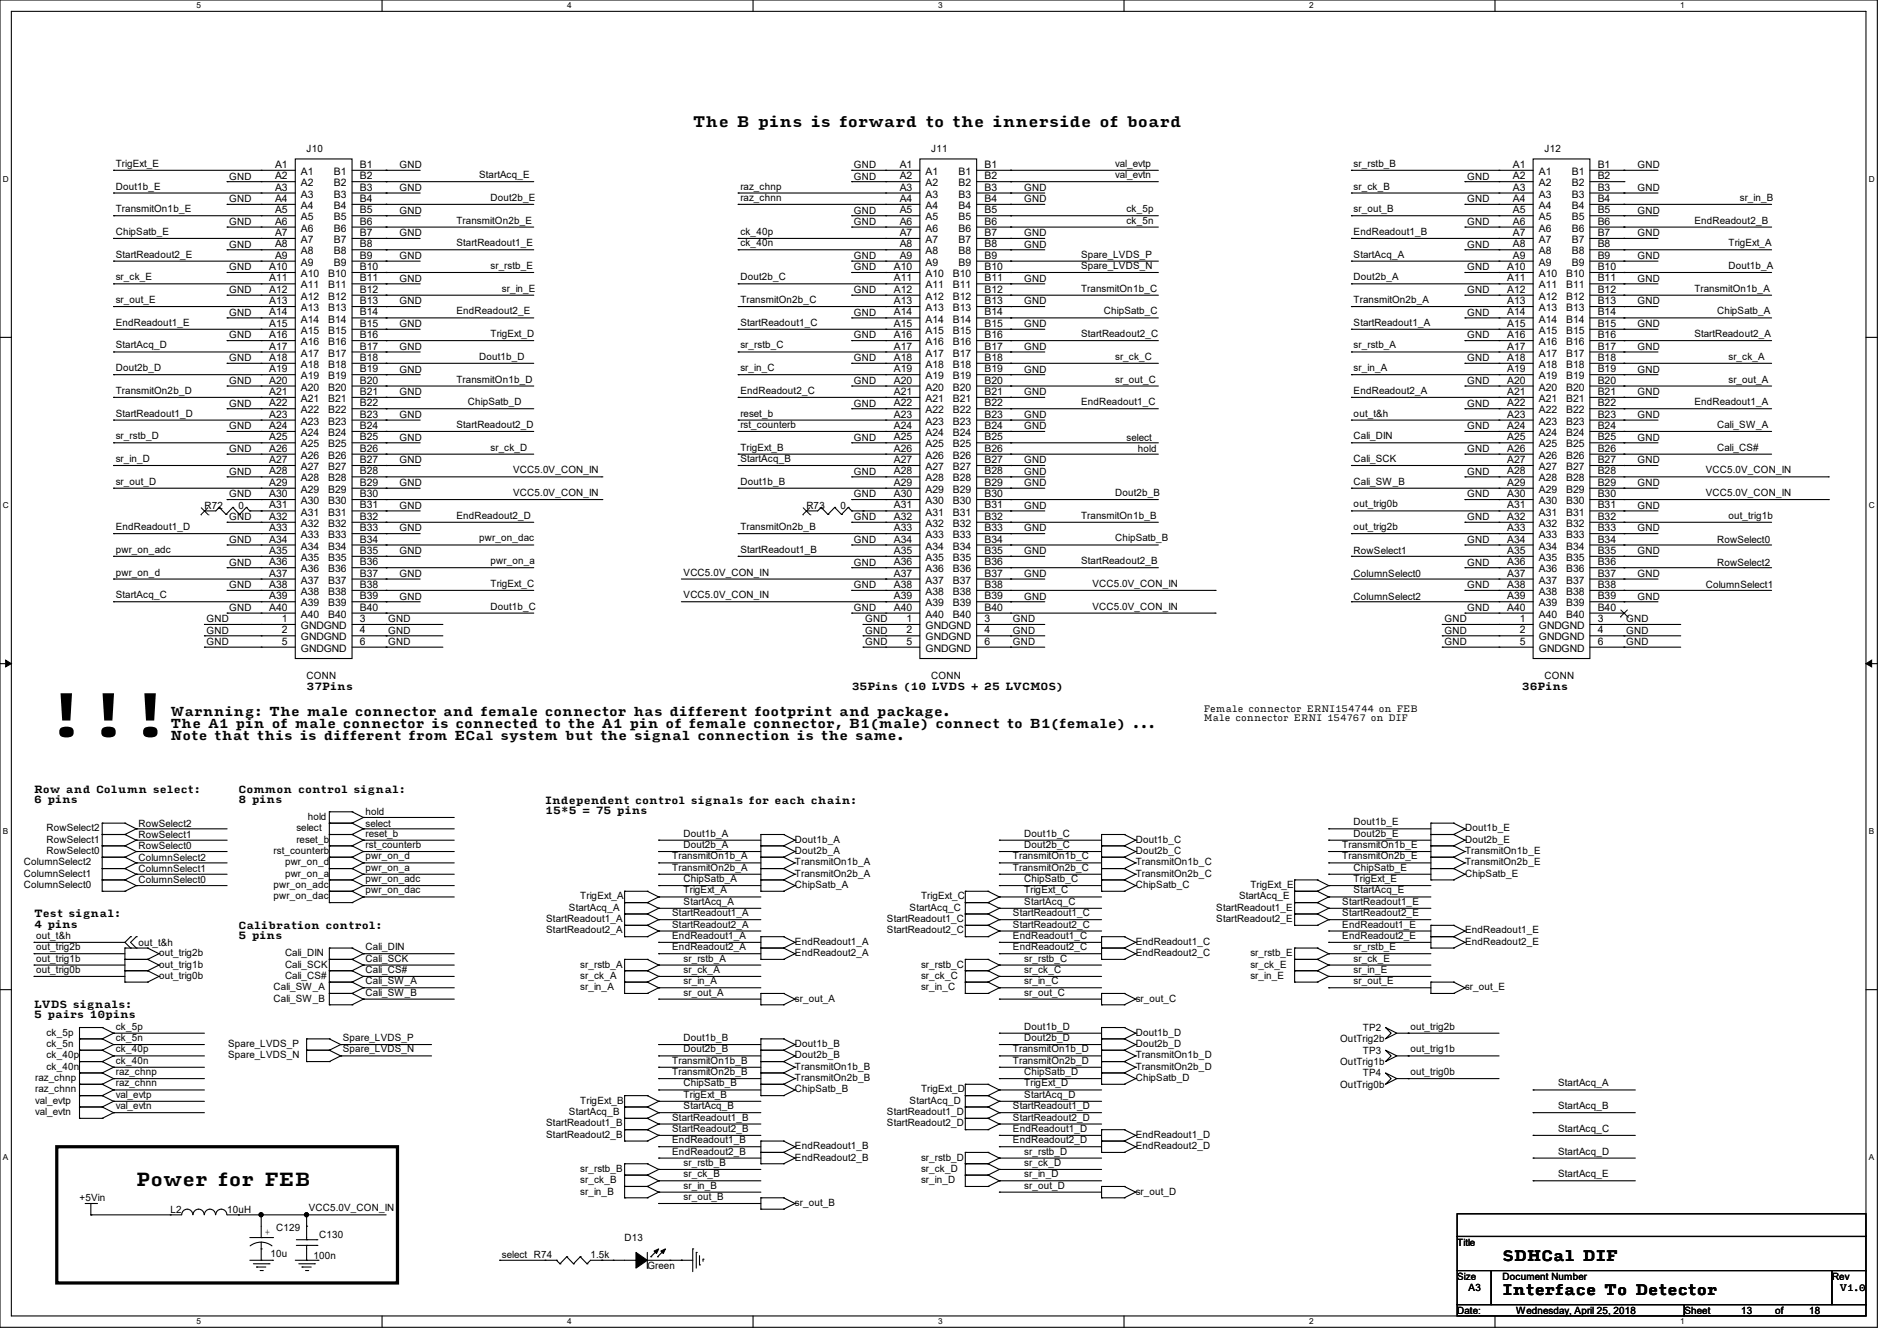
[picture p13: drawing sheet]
<svg xmlns="http://www.w3.org/2000/svg" width="297mm" height="210mm" viewBox="0 0 297 210" stroke-linecap="round" stroke-linejoin="round" font-family="sans-serif">
<defs><g id="words">
<text font-size="9.4" x="7.1" y="115.4">!!!</text>
<text font-size="2.8" x="21.3" y="185.8">Power for FEB</text>
<g font-size="2.3">
<text x="108.5" y="19.9">The B pins is forward to the innerside of board</text>
<text x="235.2" y="197.5">SDHCal DIF</text>
<text x="235.2" y="202.9">Interface To Detector</text>
</g>
<g font-size="1.9">
<text x="26.7" y="112.1">Warnning: The male connector and female connector has different footprint and package.</text>
<text x="26.7" y="114">The A1 pin of male connector is connected to the A1 pin of female connector, B1(male) connect to B1(female) ...</text>
<text x="26.7" y="116">Note that this is different from ECal system but the signal connection is the same.</text>
</g>
<g font-size="1.6">
<text x="48" y="23.8">J10</text>
<text x="145.8" y="23.8">J11</text>
<text x="241.8" y="23.8">J12</text>
<text x="18.1" y="26.1">TrigExt_E</text>
<text x="18.1" y="29.7">Dout1b_E</text>
<text x="35.9" y="28.1">GND</text>
<text x="43.1" y="26.3">A1</text>
<text x="43.1" y="28.1">A2</text>
<text x="43.1" y="29.8">A3</text>
<text x="47.1" y="27.4">A1</text>
<text x="47.1" y="29.2">A2</text>
<text x="52.3" y="27.4">B1</text>
<text x="52.3" y="29.2">B2</text>
<text x="56.4" y="26.3">B1</text>
<text x="56.4" y="28.1">B2</text>
<text x="56.4" y="29.8">B3</text>
<text x="62.6" y="26.3">GND</text>
<text x="62.6" y="29.9">GND</text>
<text x="75" y="27.9">StartAcq_E</text>
<text x="115.9" y="29.7">raz_chnp</text>
<text x="133.7" y="26.3">GND</text>
<text x="133.7" y="28.1">GND</text>
<text x="140.9" y="26.3">A1</text>
<text x="140.9" y="28.1">A2</text>
<text x="140.9" y="29.8">A3</text>
<text x="144.9" y="27.4">A1</text>
<text x="144.9" y="29.2">A2</text>
<text x="150.1" y="27.4">B1</text>
<text x="150.1" y="29.2">B2</text>
<text x="154.1" y="26.3">B1</text>
<text x="154.1" y="28.1">B2</text>
<text x="154.1" y="29.8">B3</text>
<text x="160.4" y="29.9">GND</text>
<text x="174.6" y="26.1">val_evtp</text>
<text x="174.6" y="27.9">val_evtn</text>
<text x="211.9" y="26.1">sr_rstb_B</text>
<text x="211.9" y="29.7">sr_ck_B</text>
<text x="229.7" y="28.1">GND</text>
<text x="236.9" y="26.3">A1</text>
<text x="236.9" y="28.1">A2</text>
<text x="236.9" y="29.8">A3</text>
<text x="240.9" y="27.4">A1</text>
<text x="240.9" y="29.2">A2</text>
<text x="246.1" y="27.4">B1</text>
<text x="246.1" y="29.2">B2</text>
<text x="250.2" y="26.3">B1</text>
<text x="250.2" y="28.1">B2</text>
<text x="250.2" y="29.8">B3</text>
<text x="256.4" y="26.3">GND</text>
<text x="256.4" y="29.9">GND</text>
<text x="18.1" y="33.2">TransmitOn1b_E</text>
<text x="35.9" y="35.2">GND</text>
<text x="35.9" y="31.7">GND</text>
<text x="43.1" y="31.6">A4</text>
<text x="43.1" y="33.4">A5</text>
<text x="43.1" y="35.2">A6</text>
<text x="47.1" y="30.9">A3</text>
<text x="47.1" y="32.7">A4</text>
<text x="47.1" y="34.5">A5</text>
<text x="52.3" y="30.9">B3</text>
<text x="52.3" y="32.7">B4</text>
<text x="52.3" y="34.5">B5</text>
<text x="56.4" y="31.6">B4</text>
<text x="56.4" y="33.4">B5</text>
<text x="56.4" y="35.2">B6</text>
<text x="62.6" y="33.4">GND</text>
<text x="71.5" y="35">TransmitOn2b_E</text>
<text x="76.8" y="31.5">Dout2b_E</text>
<text x="115.9" y="31.5">raz_chnn</text>
<text x="133.7" y="35.2">GND</text>
<text x="133.7" y="33.4">GND</text>
<text x="140.9" y="31.6">A4</text>
<text x="140.9" y="33.4">A5</text>
<text x="140.9" y="35.2">A6</text>
<text x="144.9" y="30.9">A3</text>
<text x="144.9" y="32.7">A4</text>
<text x="144.9" y="34.5">A5</text>
<text x="150.1" y="30.9">B3</text>
<text x="150.1" y="32.7">B4</text>
<text x="150.1" y="34.5">B5</text>
<text x="154.1" y="31.6">B4</text>
<text x="154.1" y="33.4">B5</text>
<text x="154.1" y="35.2">B6</text>
<text x="160.4" y="31.7">GND</text>
<text x="176.4" y="35">ck_5n</text>
<text x="176.4" y="33.2">ck_5p</text>
<text x="211.9" y="33.2">sr_out_B</text>
<text x="229.7" y="35.2">GND</text>
<text x="229.7" y="31.7">GND</text>
<text x="236.9" y="31.6">A4</text>
<text x="236.9" y="33.4">A5</text>
<text x="236.9" y="35.2">A6</text>
<text x="240.9" y="30.9">A3</text>
<text x="240.9" y="32.7">A4</text>
<text x="240.9" y="34.5">A5</text>
<text x="246.1" y="30.9">B3</text>
<text x="246.1" y="32.7">B4</text>
<text x="246.1" y="34.5">B5</text>
<text x="250.2" y="31.6">B4</text>
<text x="250.2" y="33.4">B5</text>
<text x="250.2" y="35.2">B6</text>
<text x="256.4" y="33.4">GND</text>
<text x="265.3" y="35">EndReadout2_B</text>
<text x="272.4" y="31.5">sr_in_B</text>
<text x="18.1" y="40.3">StartReadout2_E</text>
<text x="18.1" y="36.8">ChipSatb_E</text>
<text x="35.9" y="38.8">GND</text>
<text x="43.1" y="37">A7</text>
<text x="43.1" y="38.7">A8</text>
<text x="43.1" y="40.5">A9</text>
<text x="47.1" y="36.3">A6</text>
<text x="47.1" y="38.1">A7</text>
<text x="47.1" y="39.8">A8</text>
<text x="47.1" y="41.6">A9</text>
<text x="52.3" y="36.3">B6</text>
<text x="52.3" y="38.1">B7</text>
<text x="52.3" y="39.8">B8</text>
<text x="52.3" y="41.6">B9</text>
<text x="56.4" y="37">B7</text>
<text x="56.4" y="38.7">B8</text>
<text x="56.4" y="40.5">B9</text>
<text x="62.6" y="37">GND</text>
<text x="62.6" y="40.6">GND</text>
<text x="71.5" y="38.6">StartReadout1_E</text>
<text x="115.9" y="38.6">ck_40n</text>
<text x="115.9" y="36.8">ck_40p</text>
<text x="133.7" y="40.6">GND</text>
<text x="140.9" y="37">A7</text>
<text x="140.9" y="38.7">A8</text>
<text x="140.9" y="40.5">A9</text>
<text x="144.9" y="36.3">A6</text>
<text x="144.9" y="38.1">A7</text>
<text x="144.9" y="39.8">A8</text>
<text x="144.9" y="41.6">A9</text>
<text x="150.1" y="36.3">B6</text>
<text x="150.1" y="38.1">B7</text>
<text x="150.1" y="39.8">B8</text>
<text x="150.1" y="41.6">B9</text>
<text x="154.1" y="37">B7</text>
<text x="154.1" y="38.7">B8</text>
<text x="154.1" y="40.5">B9</text>
<text x="160.4" y="38.8">GND</text>
<text x="160.4" y="37">GND</text>
<text x="169.3" y="40.3">Spare_LVDS_P</text>
<text x="211.9" y="40.3">StartAcq_A</text>
<text x="211.9" y="36.8">EndReadout1_B</text>
<text x="229.7" y="38.8">GND</text>
<text x="236.9" y="37">A7</text>
<text x="236.9" y="38.7">A8</text>
<text x="236.9" y="40.5">A9</text>
<text x="240.9" y="36.3">A6</text>
<text x="240.9" y="38.1">A7</text>
<text x="240.9" y="39.8">A8</text>
<text x="240.9" y="41.6">A9</text>
<text x="246.1" y="36.3">B6</text>
<text x="246.1" y="38.1">B7</text>
<text x="246.1" y="39.8">B8</text>
<text x="246.1" y="41.6">B9</text>
<text x="250.2" y="37">B7</text>
<text x="250.2" y="38.7">B8</text>
<text x="250.2" y="40.5">B9</text>
<text x="256.4" y="37">GND</text>
<text x="256.4" y="40.6">GND</text>
<text x="270.6" y="38.6">TrigExt_A</text>
<text x="18.1" y="47.5">sr_out_E</text>
<text x="18.1" y="43.9">sr_ck_E</text>
<text x="35.9" y="42.3">GND</text>
<text x="35.9" y="45.9">GND</text>
<text x="42.2" y="42.3">A10</text>
<text x="42.2" y="44.1">A11</text>
<text x="42.2" y="45.8">A12</text>
<text x="42.2" y="47.6">A13</text>
<text x="47.1" y="43.4">A10</text>
<text x="47.1" y="45.2">A11</text>
<text x="47.1" y="46.9">A12</text>
<text x="51.4" y="43.4">B10</text>
<text x="51.4" y="45.2">B11</text>
<text x="51.4" y="46.9">B12</text>
<text x="56.4" y="42.3">B10</text>
<text x="56.4" y="44.1">B11</text>
<text x="56.4" y="45.8">B12</text>
<text x="56.4" y="47.6">B13</text>
<text x="62.6" y="44.1">GND</text>
<text x="62.6" y="47.7">GND</text>
<text x="76.8" y="42.1">sr_rstb_E</text>
<text x="78.6" y="45.7">sr_in_E</text>
<text x="115.9" y="43.9">Dout2b_C</text>
<text x="115.9" y="47.5">TransmitOn2b_C</text>
<text x="133.7" y="42.3">GND</text>
<text x="133.7" y="45.9">GND</text>
<text x="140" y="42.3">A10</text>
<text x="140" y="44.1">A11</text>
<text x="140" y="45.8">A12</text>
<text x="140" y="47.6">A13</text>
<text x="144.9" y="43.4">A10</text>
<text x="144.9" y="45.2">A11</text>
<text x="144.9" y="46.9">A12</text>
<text x="149.2" y="43.4">B10</text>
<text x="149.2" y="45.2">B11</text>
<text x="149.2" y="46.9">B12</text>
<text x="154.1" y="42.3">B10</text>
<text x="154.1" y="44.1">B11</text>
<text x="154.1" y="45.8">B12</text>
<text x="154.1" y="47.6">B13</text>
<text x="160.4" y="44.1">GND</text>
<text x="160.4" y="47.7">GND</text>
<text x="169.3" y="45.7">TransmitOn1b_C</text>
<text x="169.3" y="42.1">Spare_LVDS_N</text>
<text x="211.9" y="43.9">Dout2b_A</text>
<text x="211.9" y="47.5">TransmitOn2b_A</text>
<text x="229.7" y="42.3">GND</text>
<text x="229.7" y="45.9">GND</text>
<text x="236" y="42.3">A10</text>
<text x="236" y="44.1">A11</text>
<text x="236" y="45.8">A12</text>
<text x="236" y="47.6">A13</text>
<text x="240.9" y="43.4">A10</text>
<text x="240.9" y="45.2">A11</text>
<text x="240.9" y="46.9">A12</text>
<text x="245.2" y="43.4">B10</text>
<text x="245.2" y="45.2">B11</text>
<text x="245.2" y="46.9">B12</text>
<text x="250.2" y="42.3">B10</text>
<text x="250.2" y="44.1">B11</text>
<text x="250.2" y="45.8">B12</text>
<text x="250.2" y="47.6">B13</text>
<text x="256.4" y="44.1">GND</text>
<text x="256.4" y="47.7">GND</text>
<text x="265.3" y="45.7">TransmitOn1b_A</text>
<text x="270.6" y="42.1">Dout1b_A</text>
<text x="18.1" y="51">EndReadout1_E</text>
<text x="35.9" y="53">GND</text>
<text x="35.9" y="49.4">GND</text>
<text x="42.2" y="49.4">A14</text>
<text x="42.2" y="51.2">A15</text>
<text x="42.2" y="53">A16</text>
<text x="47.1" y="48.7">A13</text>
<text x="47.1" y="50.5">A14</text>
<text x="47.1" y="52.3">A15</text>
<text x="51.4" y="48.7">B13</text>
<text x="51.4" y="50.5">B14</text>
<text x="51.4" y="52.3">B15</text>
<text x="56.4" y="49.4">B14</text>
<text x="56.4" y="51.2">B15</text>
<text x="56.4" y="53">B16</text>
<text x="62.6" y="51.2">GND</text>
<text x="71.5" y="49.2">EndReadout2_E</text>
<text x="76.8" y="52.8">TrigExt_D</text>
<text x="115.9" y="51">StartReadout1_C</text>
<text x="133.7" y="49.4">GND</text>
<text x="133.7" y="53">GND</text>
<text x="140" y="49.4">A14</text>
<text x="140" y="51.2">A15</text>
<text x="140" y="53">A16</text>
<text x="144.9" y="48.7">A13</text>
<text x="144.9" y="50.5">A14</text>
<text x="144.9" y="52.3">A15</text>
<text x="149.2" y="48.7">B13</text>
<text x="149.2" y="50.5">B14</text>
<text x="149.2" y="52.3">B15</text>
<text x="154.1" y="49.4">B14</text>
<text x="154.1" y="51.2">B15</text>
<text x="154.1" y="53">B16</text>
<text x="160.4" y="51.2">GND</text>
<text x="169.3" y="52.8">StartReadout2_C</text>
<text x="172.8" y="49.2">ChipSatb_C</text>
<text x="211.9" y="51">StartReadout1_A</text>
<text x="229.7" y="53">GND</text>
<text x="229.7" y="49.4">GND</text>
<text x="236" y="49.4">A14</text>
<text x="236" y="51.2">A15</text>
<text x="236" y="53">A16</text>
<text x="240.9" y="48.7">A13</text>
<text x="240.9" y="50.5">A14</text>
<text x="240.9" y="52.3">A15</text>
<text x="245.2" y="48.7">B13</text>
<text x="245.2" y="50.5">B14</text>
<text x="245.2" y="52.3">B15</text>
<text x="250.2" y="49.4">B14</text>
<text x="250.2" y="51.2">B15</text>
<text x="250.2" y="53">B16</text>
<text x="256.4" y="51.2">GND</text>
<text x="265.3" y="52.8">StartReadout2_A</text>
<text x="268.8" y="49.2">ChipSatb_A</text>
<text x="18.1" y="58.1">Dout2b_D</text>
<text x="18.1" y="54.6">StartAcq_D</text>
<text x="35.9" y="56.6">GND</text>
<text x="42.2" y="54.7">A17</text>
<text x="42.2" y="56.5">A18</text>
<text x="42.2" y="58.3">A19</text>
<text x="47.1" y="54.1">A16</text>
<text x="47.1" y="55.8">A17</text>
<text x="47.1" y="57.6">A18</text>
<text x="47.1" y="59.4">A19</text>
<text x="51.4" y="54.1">B16</text>
<text x="51.4" y="55.8">B17</text>
<text x="51.4" y="57.6">B18</text>
<text x="51.4" y="59.4">B19</text>
<text x="56.4" y="54.7">B17</text>
<text x="56.4" y="56.5">B18</text>
<text x="56.4" y="58.3">B19</text>
<text x="62.6" y="54.8">GND</text>
<text x="62.6" y="58.3">GND</text>
<text x="71.5" y="59.9">TransmitOn1b_D</text>
<text x="75" y="56.3">Dout1b_D</text>
<text x="115.9" y="58.1">sr_in_C</text>
<text x="115.9" y="54.6">sr_rstb_C</text>
<text x="133.7" y="56.6">GND</text>
<text x="140" y="54.7">A17</text>
<text x="140" y="56.5">A18</text>
<text x="140" y="58.3">A19</text>
<text x="144.9" y="54.1">A16</text>
<text x="144.9" y="55.8">A17</text>
<text x="144.9" y="57.6">A18</text>
<text x="144.9" y="59.4">A19</text>
<text x="149.2" y="54.1">B16</text>
<text x="149.2" y="55.8">B17</text>
<text x="149.2" y="57.6">B18</text>
<text x="149.2" y="59.4">B19</text>
<text x="154.1" y="54.7">B17</text>
<text x="154.1" y="56.5">B18</text>
<text x="154.1" y="58.3">B19</text>
<text x="160.4" y="54.8">GND</text>
<text x="160.4" y="58.3">GND</text>
<text x="174.6" y="56.3">sr_ck_C</text>
<text x="174.6" y="59.9">sr_out_C</text>
<text x="211.9" y="54.6">sr_rstb_A</text>
<text x="211.9" y="58.1">sr_in_A</text>
<text x="229.7" y="56.6">GND</text>
<text x="236" y="54.7">A17</text>
<text x="236" y="56.5">A18</text>
<text x="236" y="58.3">A19</text>
<text x="240.9" y="54.1">A16</text>
<text x="240.9" y="55.8">A17</text>
<text x="240.9" y="57.6">A18</text>
<text x="240.9" y="59.4">A19</text>
<text x="245.2" y="54.1">B16</text>
<text x="245.2" y="55.8">B17</text>
<text x="245.2" y="57.6">B18</text>
<text x="245.2" y="59.4">B19</text>
<text x="250.2" y="54.7">B17</text>
<text x="250.2" y="56.5">B18</text>
<text x="250.2" y="58.3">B19</text>
<text x="256.4" y="54.8">GND</text>
<text x="256.4" y="58.3">GND</text>
<text x="270.6" y="56.3">sr_ck_A</text>
<text x="270.6" y="59.9">sr_out_A</text>
<text x="18.1" y="65.2">StartReadout1_D</text>
<text x="18.1" y="61.7">TransmitOn2b_D</text>
<text x="35.9" y="60.1">GND</text>
<text x="35.9" y="63.7">GND</text>
<text x="42.2" y="60.1">A20</text>
<text x="42.2" y="61.8">A21</text>
<text x="42.2" y="63.6">A22</text>
<text x="42.2" y="65.4">A23</text>
<text x="47.1" y="61.2">A20</text>
<text x="47.1" y="63">A21</text>
<text x="47.1" y="64.7">A22</text>
<text x="51.4" y="61.2">B20</text>
<text x="51.4" y="63">B21</text>
<text x="51.4" y="64.7">B22</text>
<text x="56.4" y="60.1">B20</text>
<text x="56.4" y="61.8">B21</text>
<text x="56.4" y="63.6">B22</text>
<text x="56.4" y="65.4">B23</text>
<text x="62.6" y="61.9">GND</text>
<text x="62.6" y="65.4">GND</text>
<text x="73.2" y="63.5">ChipSatb_D</text>
<text x="115.9" y="65.2">reset_b</text>
<text x="115.9" y="61.7">EndReadout2_C</text>
<text x="133.7" y="60.1">GND</text>
<text x="133.7" y="63.7">GND</text>
<text x="140" y="60.1">A20</text>
<text x="140" y="61.8">A21</text>
<text x="140" y="63.6">A22</text>
<text x="140" y="65.4">A23</text>
<text x="144.9" y="61.2">A20</text>
<text x="144.9" y="63">A21</text>
<text x="144.9" y="64.7">A22</text>
<text x="149.2" y="61.2">B20</text>
<text x="149.2" y="63">B21</text>
<text x="149.2" y="64.7">B22</text>
<text x="154.1" y="60.1">B20</text>
<text x="154.1" y="61.8">B21</text>
<text x="154.1" y="63.6">B22</text>
<text x="154.1" y="65.4">B23</text>
<text x="160.4" y="61.9">GND</text>
<text x="160.4" y="65.4">GND</text>
<text x="169.3" y="63.5">EndReadout1_C</text>
<text x="211.9" y="65.2">out_t&amp;h</text>
<text x="211.9" y="61.7">EndReadout2_A</text>
<text x="229.7" y="60.1">GND</text>
<text x="229.7" y="63.7">GND</text>
<text x="236" y="60.1">A20</text>
<text x="236" y="61.8">A21</text>
<text x="236" y="63.6">A22</text>
<text x="236" y="65.4">A23</text>
<text x="240.9" y="61.2">A20</text>
<text x="240.9" y="63">A21</text>
<text x="240.9" y="64.7">A22</text>
<text x="245.2" y="61.2">B20</text>
<text x="245.2" y="63">B21</text>
<text x="245.2" y="64.7">B22</text>
<text x="250.2" y="60.1">B20</text>
<text x="250.2" y="61.8">B21</text>
<text x="250.2" y="63.6">B22</text>
<text x="250.2" y="65.4">B23</text>
<text x="256.4" y="61.9">GND</text>
<text x="256.4" y="65.4">GND</text>
<text x="265.3" y="63.5">EndReadout1_A</text>
<text x="18.1" y="68.8">sr_rstb_D</text>
<text x="35.9" y="70.8">GND</text>
<text x="35.9" y="67.2">GND</text>
<text x="42.2" y="67.2">A24</text>
<text x="42.2" y="69">A25</text>
<text x="42.2" y="70.7">A26</text>
<text x="47.1" y="66.5">A23</text>
<text x="47.1" y="68.3">A24</text>
<text x="47.1" y="70.1">A25</text>
<text x="47.1" y="71.8">A26</text>
<text x="51.4" y="66.5">B23</text>
<text x="51.4" y="68.3">B24</text>
<text x="51.4" y="70.1">B25</text>
<text x="51.4" y="71.8">B26</text>
<text x="56.4" y="67.2">B24</text>
<text x="56.4" y="69">B25</text>
<text x="56.4" y="70.7">B26</text>
<text x="62.6" y="69">GND</text>
<text x="71.5" y="67">StartReadout2_D</text>
<text x="76.8" y="70.6">sr_ck_D</text>
<text x="115.9" y="67">rst_counterb</text>
<text x="115.9" y="70.6">TrigExt_B</text>
<text x="133.7" y="69">GND</text>
<text x="140" y="67.2">A24</text>
<text x="140" y="69">A25</text>
<text x="140" y="70.7">A26</text>
<text x="144.9" y="66.5">A23</text>
<text x="144.9" y="68.3">A24</text>
<text x="144.9" y="70.1">A25</text>
<text x="144.9" y="71.8">A26</text>
<text x="149.2" y="66.5">B23</text>
<text x="149.2" y="68.3">B24</text>
<text x="149.2" y="70.1">B25</text>
<text x="149.2" y="71.8">B26</text>
<text x="154.1" y="67.2">B24</text>
<text x="154.1" y="69">B25</text>
<text x="154.1" y="70.7">B26</text>
<text x="160.4" y="67.2">GND</text>
<text x="176.4" y="69">select</text>
<text x="178.1" y="70.8">hold</text>
<text x="211.9" y="68.8">Cali_DIN</text>
<text x="229.7" y="70.8">GND</text>
<text x="229.7" y="67.2">GND</text>
<text x="236" y="67.2">A24</text>
<text x="236" y="69">A25</text>
<text x="236" y="70.7">A26</text>
<text x="240.9" y="66.5">A23</text>
<text x="240.9" y="68.3">A24</text>
<text x="240.9" y="70.1">A25</text>
<text x="240.9" y="71.8">A26</text>
<text x="245.2" y="66.5">B23</text>
<text x="245.2" y="68.3">B24</text>
<text x="245.2" y="70.1">B25</text>
<text x="245.2" y="71.8">B26</text>
<text x="250.2" y="67.2">B24</text>
<text x="250.2" y="69">B25</text>
<text x="250.2" y="70.7">B26</text>
<text x="256.4" y="69">GND</text>
<text x="268.8" y="67">Cali_SW_A</text>
<text x="268.8" y="70.6">Cali_CS#</text>
<text x="18.1" y="72.3">sr_in_D</text>
<text x="18.1" y="75.9">sr_out_D</text>
<text x="35.9" y="77.9">GND</text>
<text x="35.9" y="74.3">GND</text>
<text x="42.2" y="72.5">A27</text>
<text x="42.2" y="74.3">A28</text>
<text x="42.2" y="76.1">A29</text>
<text x="42.2" y="77.9">A30</text>
<text x="47.1" y="73.6">A27</text>
<text x="47.1" y="75.4">A28</text>
<text x="47.1" y="77.2">A29</text>
<text x="51.4" y="73.6">B27</text>
<text x="51.4" y="75.4">B28</text>
<text x="51.4" y="77.2">B29</text>
<text x="56.4" y="72.5">B27</text>
<text x="56.4" y="74.3">B28</text>
<text x="56.4" y="76.1">B29</text>
<text x="56.4" y="77.9">B30</text>
<text x="62.6" y="72.6">GND</text>
<text x="62.6" y="76.1">GND</text>
<text x="80.4" y="74.1">VCC5.0V_CON_IN</text>
<text x="80.4" y="77.7">VCC5.0V_CON_IN</text>
<text x="115.9" y="72.3">StartAcq_B</text>
<text x="115.9" y="75.9">Dout1b_B</text>
<text x="133.7" y="74.3">GND</text>
<text x="133.7" y="77.9">GND</text>
<text x="140" y="72.5">A27</text>
<text x="140" y="74.3">A28</text>
<text x="140" y="76.1">A29</text>
<text x="140" y="77.9">A30</text>
<text x="144.9" y="73.6">A27</text>
<text x="144.9" y="75.4">A28</text>
<text x="144.9" y="77.2">A29</text>
<text x="149.2" y="73.6">B27</text>
<text x="149.2" y="75.4">B28</text>
<text x="149.2" y="77.2">B29</text>
<text x="154.1" y="72.5">B27</text>
<text x="154.1" y="74.3">B28</text>
<text x="154.1" y="76.1">B29</text>
<text x="154.1" y="77.9">B30</text>
<text x="160.4" y="72.6">GND</text>
<text x="160.4" y="74.3">GND</text>
<text x="160.4" y="76.1">GND</text>
<text x="174.6" y="77.7">Dout2b_B</text>
<text x="211.9" y="72.3">Cali_SCK</text>
<text x="211.9" y="75.9">Cali_SW_B</text>
<text x="229.7" y="77.9">GND</text>
<text x="229.7" y="74.3">GND</text>
<text x="236" y="72.5">A27</text>
<text x="236" y="74.3">A28</text>
<text x="236" y="76.1">A29</text>
<text x="236" y="77.9">A30</text>
<text x="240.9" y="73.6">A27</text>
<text x="240.9" y="75.4">A28</text>
<text x="240.9" y="77.2">A29</text>
<text x="245.2" y="73.6">B27</text>
<text x="245.2" y="75.4">B28</text>
<text x="245.2" y="77.2">B29</text>
<text x="250.2" y="72.5">B27</text>
<text x="250.2" y="74.3">B28</text>
<text x="250.2" y="76.1">B29</text>
<text x="250.2" y="77.9">B30</text>
<text x="256.4" y="72.6">GND</text>
<text x="256.4" y="76.1">GND</text>
<text x="267.1" y="74.1">VCC5.0V_CON_IN</text>
<text x="267.1" y="77.7">VCC5.0V_CON_IN</text>
<text x="18.1" y="83">EndReadout1_D</text>
<text x="32" y="79.7">R72</text>
<text x="35.9" y="81.4">GND</text>
<text x="37.3" y="79.7">0</text>
<text x="42.2" y="79.6">A31</text>
<text x="42.2" y="81.4">A32</text>
<text x="42.2" y="83.2">A33</text>
<text x="47.1" y="79">A30</text>
<text x="47.1" y="80.7">A31</text>
<text x="47.1" y="82.5">A32</text>
<text x="51.4" y="79">B30</text>
<text x="51.4" y="80.7">B31</text>
<text x="51.4" y="82.5">B32</text>
<text x="56.4" y="79.6">B31</text>
<text x="56.4" y="81.4">B32</text>
<text x="56.4" y="83.2">B33</text>
<text x="62.6" y="79.7">GND</text>
<text x="62.6" y="83.2">GND</text>
<text x="71.5" y="81.2">EndReadout2_D</text>
<text x="115.9" y="83">TransmitOn2b_B</text>
<text x="126.2" y="79.7">R73</text>
<text x="131.6" y="79.7">0</text>
<text x="133.7" y="81.4">GND</text>
<text x="140" y="79.6">A31</text>
<text x="140" y="81.4">A32</text>
<text x="140" y="83.2">A33</text>
<text x="144.9" y="79">A30</text>
<text x="144.9" y="80.7">A31</text>
<text x="144.9" y="82.5">A32</text>
<text x="149.2" y="79">B30</text>
<text x="149.2" y="80.7">B31</text>
<text x="149.2" y="82.5">B32</text>
<text x="154.1" y="79.6">B31</text>
<text x="154.1" y="81.4">B32</text>
<text x="154.1" y="83.2">B33</text>
<text x="160.4" y="79.7">GND</text>
<text x="160.4" y="83.2">GND</text>
<text x="169.3" y="81.2">TransmitOn1b_B</text>
<text x="211.9" y="79.5">out_trig0b</text>
<text x="211.9" y="83">out_trig2b</text>
<text x="229.7" y="81.4">GND</text>
<text x="236" y="79.6">A31</text>
<text x="236" y="81.4">A32</text>
<text x="236" y="83.2">A33</text>
<text x="240.9" y="79">A30</text>
<text x="240.9" y="80.7">A31</text>
<text x="240.9" y="82.5">A32</text>
<text x="245.2" y="79">B30</text>
<text x="245.2" y="80.7">B31</text>
<text x="245.2" y="82.5">B32</text>
<text x="250.2" y="79.6">B31</text>
<text x="250.2" y="81.4">B32</text>
<text x="250.2" y="83.2">B33</text>
<text x="256.4" y="79.7">GND</text>
<text x="256.4" y="83.2">GND</text>
<text x="270.6" y="81.2">out_trig1b</text>
<text x="18.1" y="86.6">pwr_on_adc</text>
<text x="35.9" y="88.6">GND</text>
<text x="35.9" y="85">GND</text>
<text x="42.2" y="85">A34</text>
<text x="42.2" y="86.7">A35</text>
<text x="42.2" y="88.5">A36</text>
<text x="47.1" y="84.3">A33</text>
<text x="47.1" y="86.1">A34</text>
<text x="47.1" y="87.8">A35</text>
<text x="47.1" y="89.6">A36</text>
<text x="51.4" y="84.3">B33</text>
<text x="51.4" y="86.1">B34</text>
<text x="51.4" y="87.8">B35</text>
<text x="51.4" y="89.6">B36</text>
<text x="56.4" y="85">B34</text>
<text x="56.4" y="86.7">B35</text>
<text x="56.4" y="88.5">B36</text>
<text x="62.6" y="86.8">GND</text>
<text x="75" y="84.8">pwr_on_dac</text>
<text x="76.8" y="88.3">pwr_on_a</text>
<text x="115.9" y="86.6">StartReadout1_B</text>
<text x="133.7" y="85">GND</text>
<text x="133.7" y="88.6">GND</text>
<text x="140" y="85">A34</text>
<text x="140" y="86.7">A35</text>
<text x="140" y="88.5">A36</text>
<text x="144.9" y="84.3">A33</text>
<text x="144.9" y="86.1">A34</text>
<text x="144.9" y="87.8">A35</text>
<text x="144.9" y="89.6">A36</text>
<text x="149.2" y="84.3">B33</text>
<text x="149.2" y="86.1">B34</text>
<text x="149.2" y="87.8">B35</text>
<text x="149.2" y="89.6">B36</text>
<text x="154.1" y="85">B34</text>
<text x="154.1" y="86.7">B35</text>
<text x="154.1" y="88.5">B36</text>
<text x="160.4" y="86.8">GND</text>
<text x="169.3" y="88.3">StartReadout2_B</text>
<text x="174.6" y="84.8">ChipSatb_B</text>
<text x="211.9" y="86.8">RowSelect1</text>
<text x="229.7" y="88.6">GND</text>
<text x="229.7" y="85">GND</text>
<text x="236" y="85">A34</text>
<text x="236" y="86.7">A35</text>
<text x="236" y="88.5">A36</text>
<text x="240.9" y="84.3">A33</text>
<text x="240.9" y="86.1">A34</text>
<text x="240.9" y="87.8">A35</text>
<text x="240.9" y="89.6">A36</text>
<text x="245.2" y="84.3">B33</text>
<text x="245.2" y="86.1">B34</text>
<text x="245.2" y="87.8">B35</text>
<text x="245.2" y="89.6">B36</text>
<text x="250.2" y="85">B34</text>
<text x="250.2" y="86.7">B35</text>
<text x="250.2" y="88.5">B36</text>
<text x="256.4" y="86.8">GND</text>
<text x="268.8" y="88.6">RowSelect2</text>
<text x="268.8" y="85">RowSelect0</text>
<text x="18.1" y="90.1">pwr_on_d</text>
<text x="18.1" y="93.7">StartAcq_C</text>
<text x="35.9" y="95.7">GND</text>
<text x="35.9" y="92.1">GND</text>
<text x="42.2" y="90.3">A37</text>
<text x="42.2" y="92.1">A38</text>
<text x="42.2" y="93.9">A39</text>
<text x="42.2" y="95.6">A40</text>
<text x="47.1" y="91.4">A37</text>
<text x="47.1" y="93.2">A38</text>
<text x="47.1" y="95">A39</text>
<text x="51.4" y="91.4">B37</text>
<text x="51.4" y="93.2">B38</text>
<text x="51.4" y="95">B39</text>
<text x="56.4" y="90.3">B37</text>
<text x="56.4" y="92.1">B38</text>
<text x="56.4" y="93.9">B39</text>
<text x="56.4" y="95.6">B40</text>
<text x="62.6" y="90.3">GND</text>
<text x="62.6" y="93.9">GND</text>
<text x="76.8" y="91.9">TrigExt_C</text>
<text x="76.8" y="95.5">Dout1b_C</text>
<text x="107" y="93.7">VCC5.0V_CON_IN</text>
<text x="107" y="90.1">VCC5.0V_CON_IN</text>
<text x="133.7" y="92.1">GND</text>
<text x="133.7" y="95.7">GND</text>
<text x="140" y="90.3">A37</text>
<text x="140" y="92.1">A38</text>
<text x="140" y="93.9">A39</text>
<text x="140" y="95.6">A40</text>
<text x="144.9" y="91.4">A37</text>
<text x="144.9" y="93.2">A38</text>
<text x="144.9" y="95">A39</text>
<text x="149.2" y="91.4">B37</text>
<text x="149.2" y="93.2">B38</text>
<text x="149.2" y="95">B39</text>
<text x="154.1" y="90.3">B37</text>
<text x="154.1" y="92.1">B38</text>
<text x="154.1" y="93.9">B39</text>
<text x="154.1" y="95.6">B40</text>
<text x="160.4" y="90.3">GND</text>
<text x="160.4" y="93.9">GND</text>
<text x="171" y="91.9">VCC5.0V_CON_IN</text>
<text x="171" y="95.5">VCC5.0V_CON_IN</text>
<text x="211.9" y="90.3">ColumnSelect0</text>
<text x="211.9" y="93.9">ColumnSelect2</text>
<text x="229.7" y="95.7">GND</text>
<text x="229.7" y="92.1">GND</text>
<text x="236" y="90.3">A37</text>
<text x="236" y="92.1">A38</text>
<text x="236" y="93.9">A39</text>
<text x="236" y="95.6">A40</text>
<text x="240.9" y="91.4">A37</text>
<text x="240.9" y="93.2">A38</text>
<text x="240.9" y="95">A39</text>
<text x="245.2" y="91.4">B37</text>
<text x="245.2" y="93.2">B38</text>
<text x="245.2" y="95">B39</text>
<text x="250.2" y="90.3">B37</text>
<text x="250.2" y="92.1">B38</text>
<text x="250.2" y="93.9">B39</text>
<text x="250.2" y="95.6">B40</text>
<text x="256.4" y="90.3">GND</text>
<text x="256.4" y="93.9">GND</text>
<text x="267.1" y="92.1">ColumnSelect1</text>
<text x="32.3" y="101">GND</text>
<text x="32.3" y="97.5">GND</text>
<text x="32.3" y="99.2">GND</text>
<text x="44.1" y="97.4">1</text>
<text x="44.1" y="99.2">2</text>
<text x="44.1" y="101">5</text>
<text x="47.1" y="96.7">A40</text>
<text x="47.1" y="98.5">GNDGND</text>
<text x="47.1" y="100.3">GNDGND</text>
<text x="51.4" y="96.7">B40</text>
<text x="56.4" y="97.4">3</text>
<text x="56.4" y="99.2">4</text>
<text x="56.4" y="101">6</text>
<text x="60.8" y="101">GND</text>
<text x="60.8" y="97.5">GND</text>
<text x="60.8" y="99.2">GND</text>
<text x="135.5" y="101">GND</text>
<text x="135.5" y="97.5">GND</text>
<text x="135.5" y="99.2">GND</text>
<text x="141.9" y="97.4">1</text>
<text x="141.9" y="99.2">2</text>
<text x="141.9" y="101">5</text>
<text x="144.9" y="96.7">A40</text>
<text x="144.9" y="98.5">GNDGND</text>
<text x="144.9" y="100.3">GNDGND</text>
<text x="149.2" y="96.7">B40</text>
<text x="154.1" y="97.4">3</text>
<text x="154.1" y="99.2">4</text>
<text x="154.1" y="101">6</text>
<text x="158.6" y="101">GND</text>
<text x="158.6" y="97.5">GND</text>
<text x="158.6" y="99.2">GND</text>
<text x="226.2" y="101">GND</text>
<text x="226.2" y="97.5">GND</text>
<text x="226.2" y="99.2">GND</text>
<text x="237.9" y="97.4">1</text>
<text x="237.9" y="99.2">2</text>
<text x="237.9" y="101">5</text>
<text x="240.9" y="96.7">A40</text>
<text x="240.9" y="98.5">GNDGND</text>
<text x="240.9" y="100.3">GNDGND</text>
<text x="245.2" y="96.7">B40</text>
<text x="250.2" y="97.4">3</text>
<text x="250.2" y="99.2">4</text>
<text x="250.2" y="101">6</text>
<text x="254.6" y="101">GND</text>
<text x="254.6" y="97.5">GND</text>
<text x="254.6" y="99.2">GND</text>
<text x="47.1" y="102.1">GNDGND</text>
<text x="48" y="106.3">CONN</text>
<text x="144.9" y="102.1">GNDGND</text>
<text x="145.8" y="106.3">CONN</text>
<text x="240.9" y="102.1">GNDGND</text>
<text x="241.8" y="106.3">CONN</text>
<text x="48" y="108.1">37Pins</text>
<text x="133.3" y="108.1">35Pins (10 LVDS + 25 LVCMOS)</text>
<text x="238.3" y="108.1">36Pins</text>
<text x="5.3" y="124.1">Row and Column select:</text>
<text x="5.3" y="125.7">6 pins</text>
<text x="37.3" y="124.1">Common control signal:</text>
<text x="37.3" y="125.7">8 pins</text>
<text x="85.3" y="125.9">Independent control signals for each chain:</text>
<text x="7.3" y="130.2">RowSelect2</text>
<text x="7.3" y="132">RowSelect1</text>
<text x="21.7" y="129.5">RowSelect2</text>
<text x="21.7" y="131.2">RowSelect1</text>
<text x="46.4" y="130.2">select</text>
<text x="46.4" y="132">reset_b</text>
<text x="48.2" y="128.4">hold</text>
<text x="57.2" y="127.7">hold</text>
<text x="57.2" y="129.5">select</text>
<text x="57.2" y="131">reset_b</text>
<text x="85.3" y="127.5">15*5 = 75 pins</text>
<text x="107" y="131">Dout1b_A</text>
<text x="124.5" y="132">Dout1b_A</text>
<text x="160.4" y="131">Dout1b_C</text>
<text x="177.8" y="132">Dout1b_C</text>
<text x="211.9" y="129.2">Dout1b_E</text>
<text x="211.9" y="131">Dout2b_E</text>
<text x="229.4" y="130.2">Dout1b_E</text>
<text x="229.4" y="132">Dout2b_E</text>
<text x="3.7" y="135.5">ColumnSelect2</text>
<text x="3.7" y="137.3">ColumnSelect1</text>
<text x="7.3" y="133.7">RowSelect0</text>
<text x="21.7" y="133">RowSelect0</text>
<text x="21.7" y="134.8">ColumnSelect2</text>
<text x="21.7" y="136.6">ColumnSelect1</text>
<text x="42.8" y="133.7">rst_counterb</text>
<text x="44.6" y="135.5">pwr_on_d</text>
<text x="44.6" y="137.3">pwr_on_a</text>
<text x="57.2" y="132.8">rst_counterb</text>
<text x="57.2" y="134.6">pwr_on_d</text>
<text x="57.2" y="136.4">pwr_on_a</text>
<text x="105.2" y="134.6">TransmitOn1b_A</text>
<text x="105.2" y="136.4">TransmitOn2b_A</text>
<text x="107" y="132.8">Dout2b_A</text>
<text x="124.5" y="133.7">Dout2b_A</text>
<text x="124.5" y="135.5">TransmitOn1b_A</text>
<text x="124.5" y="137.3">TransmitOn2b_A</text>
<text x="158.6" y="134.6">TransmitOn1b_C</text>
<text x="158.6" y="136.4">TransmitOn2b_C</text>
<text x="160.4" y="132.8">Dout2b_C</text>
<text x="177.8" y="133.7">Dout2b_C</text>
<text x="177.8" y="135.5">TransmitOn1b_C</text>
<text x="177.8" y="137.3">TransmitOn2b_C</text>
<text x="210.2" y="132.8">TransmitOn1b_E</text>
<text x="210.2" y="134.6">TransmitOn2b_E</text>
<text x="211.9" y="136.4">ChipSatb_E</text>
<text x="229.4" y="133.7">TransmitOn1b_E</text>
<text x="229.4" y="135.5">TransmitOn2b_E</text>
<text x="229.4" y="137.3">ChipSatb_E</text>
<text x="3.7" y="139.1">ColumnSelect0</text>
<text x="5.3" y="143.7">Test signal:</text>
<text x="21.7" y="138.3">ColumnSelect0</text>
<text x="42.8" y="139.1">pwr_on_adc</text>
<text x="42.8" y="140.8">pwr_on_dac</text>
<text x="57.2" y="138.1">pwr_on_adc</text>
<text x="57.2" y="139.9">pwr_on_dac</text>
<text x="89.1" y="142.6">StartAcq_A</text>
<text x="90.9" y="140.8">TrigExt_A</text>
<text x="105.2" y="143.5">StartReadout1_A</text>
<text x="107" y="138.1">ChipSatb_A</text>
<text x="107" y="139.9">TrigExt_A</text>
<text x="107" y="141.7">StartAcq_A</text>
<text x="124.5" y="139.1">ChipSatb_A</text>
<text x="142.4" y="142.6">StartAcq_C</text>
<text x="144.2" y="140.8">TrigExt_C</text>
<text x="158.6" y="143.5">StartReadout1_C</text>
<text x="160.4" y="138.1">ChipSatb_C</text>
<text x="160.4" y="139.9">TrigExt_C</text>
<text x="160.4" y="141.7">StartAcq_C</text>
<text x="177.8" y="139.1">ChipSatb_C</text>
<text x="190.4" y="142.6">StartReadout1_E</text>
<text x="194" y="140.8">StartAcq_E</text>
<text x="195.8" y="139.1">TrigExt_E</text>
<text x="210.2" y="141.7">StartReadout1_E</text>
<text x="210.2" y="143.5">StartReadout2_E</text>
<text x="211.9" y="138.1">TrigExt_E</text>
<text x="211.9" y="139.9">StartAcq_E</text>
<text x="5.3" y="145.2">4 pins</text>
<text x="5.7" y="147">out_t&amp;h</text>
<text x="5.7" y="148.8">out_trig2b</text>
<text x="21.7" y="148.1">out_t&amp;h</text>
<text x="24.9" y="149.7">out_trig2b</text>
<text x="37.3" y="145.5">Calibration control:</text>
<text x="37.3" y="147">5 pins</text>
<text x="44.6" y="149.7">Cali_DIN</text>
<text x="57.2" y="148.8">Cali_DIN</text>
<text x="85.5" y="144.4">StartReadout1_A</text>
<text x="85.5" y="146.2">StartReadout2_A</text>
<text x="105.2" y="145.2">StartReadout2_A</text>
<text x="105.2" y="147">EndReadout1_A</text>
<text x="105.2" y="148.8">EndReadout2_A</text>
<text x="124.5" y="148">EndReadout1_A</text>
<text x="124.5" y="149.7">EndReadout2_A</text>
<text x="138.9" y="144.4">StartReadout1_C</text>
<text x="138.9" y="146.2">StartReadout2_C</text>
<text x="158.6" y="145.2">StartReadout2_C</text>
<text x="158.6" y="147">EndReadout1_C</text>
<text x="158.6" y="148.8">EndReadout2_C</text>
<text x="177.8" y="148">EndReadout1_C</text>
<text x="177.8" y="149.7">EndReadout2_C</text>
<text x="190.4" y="144.4">StartReadout2_E</text>
<text x="195.8" y="149.7">sr_rstb_E</text>
<text x="210.2" y="145.2">EndReadout1_E</text>
<text x="210.2" y="147">EndReadout2_E</text>
<text x="211.9" y="148.8">sr_rstb_E</text>
<text x="229.4" y="146.2">EndReadout1_E</text>
<text x="229.4" y="148">EndReadout2_E</text>
<text x="5.7" y="152.4">out_trig0b</text>
<text x="5.7" y="150.6">out_trig1b</text>
<text x="24.9" y="151.5">out_trig1b</text>
<text x="24.9" y="153.3">out_trig0b</text>
<text x="42.8" y="155.1">Cali_SW_A</text>
<text x="44.6" y="151.5">Cali_SCK</text>
<text x="44.6" y="153.3">Cali_CS#</text>
<text x="57.2" y="150.6">Cali_SCK</text>
<text x="57.2" y="152.4">Cali_CS#</text>
<text x="57.2" y="154.1">Cali_SW_A</text>
<text x="57.2" y="155.9">Cali_SW_B</text>
<text x="90.9" y="151.5">sr_rstb_A</text>
<text x="90.9" y="153.3">sr_ck_A</text>
<text x="90.9" y="155.1">sr_in_A</text>
<text x="107" y="150.6">sr_rstb_A</text>
<text x="107" y="152.4">sr_ck_A</text>
<text x="107" y="154.1">sr_in_A</text>
<text x="107" y="155.9">sr_out_A</text>
<text x="144.2" y="151.5">sr_rstb_C</text>
<text x="144.2" y="153.3">sr_ck_C</text>
<text x="144.2" y="155.1">sr_in_C</text>
<text x="160.4" y="150.6">sr_rstb_C</text>
<text x="160.4" y="152.4">sr_ck_C</text>
<text x="160.4" y="154.1">sr_in_C</text>
<text x="160.4" y="155.9">sr_out_C</text>
<text x="195.8" y="151.5">sr_ck_E</text>
<text x="195.8" y="153.3">sr_in_E</text>
<text x="211.9" y="150.6">sr_ck_E</text>
<text x="211.9" y="152.4">sr_in_E</text>
<text x="211.9" y="154.1">sr_out_E</text>
<text x="229.4" y="155.1">sr_out_E</text>
<text x="5.3" y="157.9">LVDS signals:</text>
<text x="5.3" y="159.5">5 pairs 10pins</text>
<text x="18.1" y="161.2">ck_5p</text>
<text x="42.8" y="156.8">Cali_SW_B</text>
<text x="124.5" y="156.8">sr_out_A</text>
<text x="160.4" y="161.2">Dout1b_D</text>
<text x="177.8" y="156.8">sr_out_C</text>
<text x="213.4" y="161.5">TP2</text>
<text x="220.8" y="161.2">out_trig2b</text>
<text x="7.3" y="162.2">ck_5p</text>
<text x="7.3" y="164">ck_5n</text>
<text x="7.3" y="165.7">ck_40p</text>
<text x="7.3" y="167.5">ck_40n</text>
<text x="18.1" y="163">ck_5n</text>
<text x="18.1" y="164.8">ck_40p</text>
<text x="18.1" y="166.6">ck_40n</text>
<text x="35.7" y="164">Spare_LVDS_P</text>
<text x="35.7" y="165.7">Spare_LVDS_N</text>
<text x="53.7" y="163">Spare_LVDS_P</text>
<text x="53.7" y="164.8">Spare_LVDS_N</text>
<text x="105.2" y="166.6">TransmitOn1b_B</text>
<text x="107" y="163">Dout1b_B</text>
<text x="107" y="164.8">Dout2b_B</text>
<text x="124.5" y="164">Dout1b_B</text>
<text x="124.5" y="165.7">Dout2b_B</text>
<text x="124.5" y="167.5">TransmitOn1b_B</text>
<text x="158.6" y="164.8">TransmitOn1b_D</text>
<text x="158.6" y="166.6">TransmitOn2b_D</text>
<text x="160.4" y="163">Dout2b_D</text>
<text x="177.8" y="162.2">Dout1b_D</text>
<text x="177.8" y="164">Dout2b_D</text>
<text x="177.8" y="165.7">TransmitOn1b_D</text>
<text x="177.8" y="167.5">TransmitOn2b_D</text>
<text x="209.8" y="166.8">OutTrig1b</text>
<text x="209.8" y="163.2">OutTrig2b</text>
<text x="213.4" y="165">TP3</text>
<text x="220.8" y="164.8">out_trig1b</text>
<text x="5.5" y="169.3">raz_chnp</text>
<text x="5.5" y="171.1">raz_chnn</text>
<text x="5.5" y="172.8">val_evtp</text>
<text x="18.1" y="171.9">val_evtp</text>
<text x="18.1" y="173.7">val_evtn</text>
<text x="18.1" y="170.1">raz_chnn</text>
<text x="18.1" y="168.4">raz_chnp</text>
<text x="90.9" y="172.8">TrigExt_B</text>
<text x="105.2" y="168.4">TransmitOn2b_B</text>
<text x="107" y="170.1">ChipSatb_B</text>
<text x="107" y="171.9">TrigExt_B</text>
<text x="107" y="173.7">StartAcq_B</text>
<text x="124.5" y="169.3">TransmitOn2b_B</text>
<text x="124.5" y="171.1">ChipSatb_B</text>
<text x="142.4" y="172.8">StartAcq_D</text>
<text x="144.2" y="171.1">TrigExt_D</text>
<text x="158.6" y="173.7">StartReadout1_D</text>
<text x="160.4" y="168.4">ChipSatb_D</text>
<text x="160.4" y="170.1">TrigExt_D</text>
<text x="160.4" y="171.9">StartAcq_D</text>
<text x="177.8" y="169.3">ChipSatb_D</text>
<text x="209.8" y="170.3">OutTrig0b</text>
<text x="213.4" y="168.6">TP4</text>
<text x="220.8" y="168.4">out_trig0b</text>
<text x="243.9" y="170.1">StartAcq_A</text>
<text x="243.9" y="173.7">StartAcq_B</text>
<text x="5.5" y="174.6">val_evtn</text>
<text x="85.5" y="176.4">StartReadout1_B</text>
<text x="85.5" y="178.2">StartReadout2_B</text>
<text x="89.1" y="174.6">StartAcq_B</text>
<text x="105.2" y="175.5">StartReadout1_B</text>
<text x="105.2" y="177.2">StartReadout2_B</text>
<text x="105.2" y="179">EndReadout1_B</text>
<text x="124.5" y="180">EndReadout1_B</text>
<text x="138.9" y="174.6">StartReadout1_D</text>
<text x="138.9" y="176.4">StartReadout2_D</text>
<text x="158.6" y="175.5">StartReadout2_D</text>
<text x="158.6" y="177.2">EndReadout1_D</text>
<text x="158.6" y="179">EndReadout2_D</text>
<text x="177.8" y="178.2">EndReadout1_D</text>
<text x="177.8" y="180">EndReadout2_D</text>
<text x="243.9" y="177.2">StartAcq_C</text>
<text x="90.9" y="183.5">sr_rstb_B</text>
<text x="90.9" y="185.3">sr_ck_B</text>
<text x="105.2" y="180.8">EndReadout2_B</text>
<text x="107" y="182.6">sr_rstb_B</text>
<text x="107" y="184.4">sr_ck_B</text>
<text x="124.5" y="181.7">EndReadout2_B</text>
<text x="144.2" y="181.7">sr_rstb_D</text>
<text x="144.2" y="183.5">sr_ck_D</text>
<text x="144.2" y="185.3">sr_in_D</text>
<text x="160.4" y="180.8">sr_rstb_D</text>
<text x="160.4" y="182.6">sr_ck_D</text>
<text x="160.4" y="184.4">sr_in_D</text>
<text x="243.9" y="180.8">StartAcq_D</text>
<text x="243.9" y="184.4">StartAcq_E</text>
<text x="12.4" y="188.1">+5Vin</text>
<text x="26.7" y="189.9">L2</text>
<text x="35.6" y="189.9">10uH</text>
<text x="48.3" y="189.7">VCC5.0V_CON_IN</text>
<text x="90.9" y="187.1">sr_in_B</text>
<text x="107" y="186.1">sr_in_B</text>
<text x="107" y="187.9">sr_out_B</text>
<text x="124.5" y="188.8">sr_out_B</text>
<text x="160.4" y="186.1">sr_out_D</text>
<text x="177.8" y="187.1">sr_out_D</text>
<text x="41.4" y="193.4">+</text>
<text x="42.3" y="196.9">10u</text>
<text x="43.2" y="192.7">C129</text>
<text x="49.1" y="197.2">100n</text>
<text x="50" y="193.8">C130</text>
<text x="78.6" y="197">select R74</text>
<text x="92.5" y="197">1.5k</text>
<text x="97.8" y="194.4">D13</text>
<text x="228.1" y="195.1">Title</text>
<text x="101.4" y="198.8">Green</text>
<text x="228.1" y="200.4">Size</text>
<text x="229.9" y="202.2">A3</text>
<text x="235.3" y="200.4">Document Number</text>
<text x="286.8" y="200.4">Rev</text>
<text x="228.1" y="205.7">Date:</text>
<text x="237.4" y="205.7">Wednesday, April 25, 2018</text>
<text x="263.7" y="205.7">Sheet</text>
<text x="272.6" y="205.7">13</text>
<text x="277.9" y="205.7">of</text>
<text x="283.3" y="205.7">18</text>
</g>
<g font-size="1.4">
<text x="188.5" y="111.5">Female connector ERNI154744 on FEB</text>
<text x="188.5" y="112.9">Male connector ERNI 154767 on DIF</text>
<text x="288" y="202.2">V1.0</text>
</g>
<g font-size="1.3">
<text x="30.8" y="1.3">5</text>
<text x="88.8" y="1.3">4</text>
<text x="146.9" y="1.3">3</text>
<text x="205" y="1.3">2</text>
<text x="263.1" y="1.3">1</text>
<text x=".5" y="28.4">D</text>
<text x="292.6" y="28.4">D</text>
<text x=".5" y="79.5">C</text>
<text x="292.6" y="79.5">C</text>
<text x=".5" y="130.6">B</text>
<text x="292.6" y="130.6">B</text>
<text x=".5" y="181.7">A</text>
<text x="292.6" y="181.7">A</text>
<text x="30.8" y="207.4">5</text>
<text x="88.8" y="207.4">4</text>
<text x="146.9" y="207.4">3</text>
<text x="205" y="207.4">2</text>
<text x="263.1" y="207.4">1</text>
</g>
</g></defs>
<path d="M0 0h293.9v207.9h-293.9zM1.8 1.8h290.3v204.3h-290.3z" fill="none" stroke="#000" stroke-width=".17"/>
<g fill="#fff">
<path d="M30.8 .2h.7v1.4h-.7z"/>
<path d="M30.8 206.2h.7v1.4h-.7z"/>
</g>
<path d="M59.8 0v1.8M59.8 206.1v1.8" fill="none" stroke="#000" stroke-width=".17"/>
<g fill="#fff">
<path d="M88.8 .2h.7v1.4h-.7z"/>
<path d="M88.8 206.2h.7v1.4h-.7z"/>
</g>
<path d="M117.9 0v1.8M117.9 206.1v1.8" fill="none" stroke="#000" stroke-width=".17"/>
<g fill="#fff">
<path d="M146.9 .2h.7v1.4h-.7z"/>
<path d="M146.9 206.2h.7v1.4h-.7z"/>
</g>
<path d="M176 0v1.8M176 206.1v1.8" fill="none" stroke="#000" stroke-width=".17"/>
<g fill="#fff">
<path d="M205 .2h.7v1.4h-.7z"/>
<path d="M205 206.2h.7v1.4h-.7z"/>
</g>
<path d="M234.1 0v1.8M234.1 206.1v1.8" fill="none" stroke="#000" stroke-width=".17"/>
<g fill="#fff">
<path d="M263.1 .2h.6v1.4h-.6z"/>
<path d="M263.1 206.2h.6v1.4h-.6z"/>
<path d="M.5 27.3h.9v1.4h-.9z"/>
<path d="M292.6 27.3h.9v1.4h-.9z"/>
<path d="M.5 78.4h.9v1.4h-.9z"/>
<path d="M292.6 78.4h.9v1.4h-.9z"/>
</g>
<path d="M0 52.8h1.8M292.1 52.8h1.8" fill="none" stroke="#000" stroke-width=".17"/>
<g fill="#fff">
<path d="M.5 129.5h.8v1.4h-.8z"/>
<path d="M292.6 129.5h.8v1.4h-.8z"/>
</g>
<path d="M0 103.9h1.8M292.1 103.9h1.8" fill="none" stroke="#000" stroke-width=".17"/>
<path d="M.9 103.4l.9 .5-.9 .5zM292.1 103.9l.9-.5v1z" fill="#000" stroke="#000" stroke-width=".16"/>
<g fill="#fff">
<path d="M.5 180.5h.8v1.4h-.8z"/>
<path d="M292.6 180.5h.8v1.4h-.8z"/>
</g>
<g fill="none" stroke="#000" stroke-width=".17">
<path d="M17.8 37.3h.1M17.8 26.7h.1M17.8 30.2h.1M17.8 33.8h.1M17.8 26.7h28.4M17.8 33.8h28.4M17.8 37.3h28.4M17.8 30.2h28.4M35.6 35.6h.1M35.6 32h.1M35.6 28.4h.1M35.6 39.1h.1"/>
<path d="M35.6 35.6h10.6M35.6 39.1h10.6M35.6 32h10.6M35.6 28.4h10.6M40.9 26.7h.1M40.9 28.4h.1M40.9 30.2h.1M40.9 32h.1M40.9 33.8h.1M40.9 35.6h.1M40.9 37.3h.1M40.9 39.1h.1"/>
<path d="M46.2 24.9h8.9v78.2h-8.9zM55.1 26.7h10.7M55.1 35.6h28.5M55.1 33.8h10.7M55.1 39.1h28.5M55.1 37.3h10.7M55.1 30.2h10.7M55.1 32h28.5M55.1 28.4h28.5M60.5 39.1h.1M60.5 35.6h.1M60.5 28.4h.1"/>
<path d="M60.5 32h.1M60.5 26.7h.1M60.5 30.2h.1M60.5 33.8h.1M60.5 37.3h.1M115.6 39.1h.1M115.6 37.3h.1M115.6 30.2h.1M115.6 32h.1M115.6 39.1h28.4M115.6 37.3h28.4M115.6 30.2h28.4"/>
<path d="M115.6 32h28.4M133.3 26.7h.1M133.3 35.6h.1M133.3 33.8h.1M133.3 28.4h.1M133.3 26.7h10.7M133.3 35.6h10.7M133.3 33.8h10.7M133.3 28.4h10.7M138.7 26.7h.1M138.7 28.4h.1M138.7 30.2h.1"/>
<path d="M138.7 32h.1M138.7 33.8h.1M138.7 35.6h.1M138.7 37.3h.1M138.7 39.1h.1M144 24.9h8.9v78.2h-8.9zM152.9 26.7h28.5M152.9 35.6h28.5M152.9 33.8h28.5M152.9 39.1h10.7M152.9 37.3h10.7M152.9 30.2h10.7"/>
<path d="M152.9 32h10.7M152.9 28.4h28.5M158.2 35.6h.1M158.2 33.8h.1M158.2 26.7h.1M158.2 28.4h.1M158.2 32h.1M158.2 39.1h.1M158.2 37.3h.1M158.2 30.2h.1M211.6 26.7h.1M211.6 33.8h.1"/>
<path d="M211.6 30.2h.1M211.6 37.3h.1M211.6 26.7h28.4M211.6 33.8h28.4M211.6 37.3h28.4M211.6 30.2h28.4M229.4 35.6h.1M229.4 32h.1M229.4 28.4h.1M229.4 39.1h.1M229.4 35.6h10.6M229.4 39.1h10.6"/>
<path d="M229.4 32h10.6M229.4 28.4h10.6M234.7 26.7h.1M234.7 28.4h.1M234.7 30.2h.1M234.7 32h.1M234.7 33.8h.1M234.7 35.6h.1M234.7 37.3h.1M234.7 39.1h.1M240 24.9h8.9v78.2h-8.9zM248.9 26.7h10.7"/>
<path d="M248.9 35.6h28.5M248.9 33.8h10.7M248.9 39.1h28.5M248.9 37.3h10.7M248.9 30.2h10.7M248.9 32h28.5M248.9 28.4h5.4M254.3 32h.1M254.3 39.1h.1M254.3 35.6h.1M254.3 26.7h.1M254.3 30.2h.1"/>
<path d="M254.3 33.8h.1M254.3 37.3h.1M254.3 28.4h.1M17.8 48h.1M17.8 44.4h.1M17.8 40.9h.1M17.8 51.6h.1M17.8 58.7h.1M17.8 55.1h.1M17.8 40.9h28.4M17.8 44.4h28.4M17.8 58.7h28.4"/>
<path d="M17.8 51.6h28.4M17.8 55.1h28.4M17.8 48h28.4M35.6 42.7h.1M35.6 53.3h.1M35.6 49.8h.1M35.6 46.2h.1M35.6 56.9h.1M35.6 42.7h10.6M35.6 49.8h10.6M35.6 53.3h10.6M35.6 56.9h10.6"/>
<path d="M35.6 46.2h10.6M40.9 40.9h.1M40.9 42.7h.1M40.9 44.4h.1M40.9 46.2h.1M40.9 48h.1M40.9 49.8h.1M40.9 51.6h.1M40.9 53.3h.1M40.9 55.1h.1M40.9 56.9h.1M40.9 58.7h.1"/>
<path d="M55.1 42.7h28.5M55.1 40.9h10.7M55.1 49.8h28.5M55.1 53.3h28.5M55.1 56.9h28.5M55.1 46.2h28.5M55.1 44.4h10.7M55.1 58.7h10.7M55.1 51.6h10.7M55.1 55.1h10.7M55.1 48h10.7M60.5 53.3h.1"/>
<path d="M60.5 56.9h.1M60.5 49.8h.1M60.5 42.7h.1M60.5 46.2h.1M60.5 40.9h.1M60.5 44.4h.1M60.5 48h.1M60.5 51.6h.1M60.5 55.1h.1M60.5 58.7h.1M115.6 44.4h.1M115.6 58.7h.1"/>
<path d="M115.6 51.6h.1M115.6 55.1h.1M115.6 48h.1M115.6 44.4h28.4M115.6 58.7h28.4M115.6 51.6h28.4M115.6 55.1h28.4M115.6 48h28.4M133.3 42.7h.1M133.3 40.9h.1M133.3 49.8h.1M133.3 53.3h.1"/>
<path d="M133.3 56.9h.1M133.3 46.2h.1M133.3 42.7h10.7M133.3 40.9h10.7M133.3 49.8h10.7M133.3 53.3h10.7M133.3 56.9h10.7M133.3 46.2h10.7M138.7 40.9h.1M138.7 42.7h.1M138.7 44.4h.1M138.7 46.2h.1"/>
<path d="M138.7 48h.1M138.7 49.8h.1M138.7 51.6h.1M138.7 53.3h.1M138.7 55.1h.1M138.7 56.9h.1M138.7 58.7h.1M152.9 42.7h28.5M152.9 40.9h28.5M152.9 49.8h28.5M152.9 53.3h28.5M152.9 56.9h28.5"/>
<path d="M152.9 46.2h28.5M152.9 44.4h10.7M152.9 58.7h10.7M152.9 51.6h10.7M152.9 55.1h10.7M152.9 48h10.7M158.2 49.8h.1M158.2 53.3h.1M158.2 56.9h.1M158.2 46.2h.1M158.2 44.4h.1M158.2 48h.1"/>
<path d="M158.2 51.6h.1M158.2 55.1h.1M158.2 58.7h.1M158.2 40.9h.1M158.2 42.7h.1M211.6 40.9h.1M211.6 44.4h.1M211.6 48h.1M211.6 51.6h.1M211.6 55.1h.1M211.6 58.7h.1M211.6 40.9h28.4"/>
<path d="M211.6 44.4h28.4M211.6 58.7h28.4M211.6 51.6h28.4M211.6 55.1h28.4M211.6 48h28.4M229.4 42.7h.1M229.4 53.3h.1M229.4 49.8h.1M229.4 46.2h.1M229.4 56.9h.1M229.4 42.7h10.6M229.4 49.8h10.6"/>
<path d="M229.4 53.3h10.6M229.4 56.9h10.6M229.4 46.2h10.6M234.7 40.9h.1M234.7 42.7h.1M234.7 44.4h.1M234.7 46.2h.1M234.7 48h.1M234.7 49.8h.1M234.7 51.6h.1M234.7 53.3h.1M234.7 55.1h.1"/>
<path d="M234.7 56.9h.1M234.7 58.7h.1M248.9 42.7h28.5M248.9 40.9h10.7M248.9 49.8h28.5M248.9 53.3h28.5M248.9 56.9h28.5M248.9 46.2h28.5M248.9 44.4h10.7M248.9 58.7h10.7M248.9 51.6h10.7M248.9 55.1h10.7"/>
<path d="M248.9 48h10.7M254.3 42.7h.1M254.3 46.2h.1M254.3 49.8h.1M254.3 53.3h.1M254.3 56.9h.1M254.3 40.9h.1M254.3 44.4h.1M254.3 48h.1M254.3 51.6h.1M254.3 55.1h.1M254.3 58.7h.1"/>
<path d="M17.8 72.9h.1M17.8 69.3h.1M17.8 65.8h.1M17.8 62.2h.1M17.8 76.5h.1M17.8 69.3h28.4M17.8 72.9h28.4M17.8 65.8h28.4M17.8 62.2h28.4M17.8 76.5h28.4M34.3 79.5h.1M34.3 79.5l-.5 .5h-1.8"/>
<path d="M34.3 79.5l1.1 1.1M35.6 60.5h.1M35.6 71.1h.1M35.6 67.6h.1M35.6 64h.1M35.6 78.2h.1M35.6 74.7h.1M35.6 60.5h10.6M35.6 64h10.6M35.6 74.7h10.6M35.6 78.2h10.6M35.6 67.6h10.6"/>
<path d="M35.6 71.1h10.6M36.4 79.5h.1M36.4 79.5l-1 1.1M36.4 79.5l1.1 1.1M38.6 79.5h.1M38.6 79.5l-1.1 1.1M38.6 79.5l.5 .5M40.9 60.5h.1M40.9 62.2h.1M40.9 64h.1M40.9 65.8h.1M40.9 67.6h.1"/>
<path d="M40.9 69.3h.1M40.9 71.1h.1M40.9 72.9h.1M40.9 74.7h.1M40.9 76.5h.1M40.9 78.2h.1M55.1 60.5h28.5M55.1 64h28.5M55.1 69.3h10.7M55.1 74.7h39.1M55.1 78.2h39.1M55.1 67.6h28.5"/>
<path d="M55.1 72.9h10.7M55.1 71.1h28.5M55.1 65.8h10.7M55.1 62.2h10.7M55.1 76.5h10.7M60.5 67.6h.1M60.5 64h.1M60.5 60.5h.1M60.5 71.1h.1M60.5 62.2h.1M60.5 65.8h.1M60.5 69.3h.1"/>
<path d="M60.5 72.9h.1M60.5 76.5h.1M60.5 74.7h.1M60.5 78.2h.1M94.2 74.7h.1M94.2 78.2h.1M115.6 67.6h.1M115.6 72.9h.1M115.6 71.1h.1M115.6 65.8h.1M115.6 62.2h.1M115.6 76.5h.1"/>
<path d="M115.6 67.6h28.4M115.6 72.9h28.4M115.6 71.1h28.4M115.6 65.8h28.4M115.6 62.2h28.4M115.6 76.5h28.4M128.6 79.5h.1M128.6 79.5l-.6 .5h-1.8M128.6 79.5l1 1.1M130.7 79.5h.1M130.7 79.5l-1.1 1.1M130.7 79.5l1 1.1"/>
<path d="M132.8 79.5h.1M132.8 79.5l-1.1 1.1M132.8 79.5l.5 .5M133.3 60.5h.1M133.3 64h.1M133.3 69.3h.1M133.3 74.7h.1M133.3 78.2h.1M133.3 60.5h10.7M133.3 64h10.7M133.3 69.3h10.7M133.3 74.7h10.7"/>
<path d="M133.3 78.2h10.7M138.7 60.5h.1M138.7 62.2h.1M138.7 64h.1M138.7 65.8h.1M138.7 67.6h.1M138.7 69.3h.1M138.7 71.1h.1M138.7 72.9h.1M138.7 74.7h.1M138.7 76.5h.1M138.7 78.2h.1"/>
<path d="M152.9 60.5h28.5M152.9 64h28.5M152.9 69.3h28.5M152.9 74.7h10.7M152.9 78.2h28.5M152.9 67.6h10.7M152.9 72.9h10.7M152.9 71.1h28.5M152.9 65.8h10.7M152.9 62.2h10.7M152.9 76.5h10.7M158.2 64h.1"/>
<path d="M158.2 60.5h.1M158.2 71.1h.1M158.2 69.3h.1M158.2 78.2h.1M158.2 62.2h.1M158.2 65.8h.1M158.2 67.6h.1M158.2 72.9h.1M158.2 74.7h.1M158.2 76.5h.1M211.6 65.8h.1M211.6 69.3h.1"/>
<path d="M211.6 72.9h.1M211.6 62.2h.1M211.6 76.5h.1M211.6 69.3h28.4M211.6 72.9h28.4M211.6 65.8h28.4M211.6 62.2h28.4M211.6 76.5h28.4M229.4 60.5h.1M229.4 71.1h.1M229.4 67.6h.1M229.4 64h.1"/>
<path d="M229.4 78.2h.1M229.4 74.7h.1M229.4 60.5h10.6M229.4 64h10.6M229.4 74.7h10.6M229.4 78.2h10.6M229.4 67.6h10.6M229.4 71.1h10.6M234.7 60.5h.1M234.7 62.2h.1M234.7 64h.1M234.7 65.8h.1"/>
<path d="M234.7 67.6h.1M234.7 69.3h.1M234.7 71.1h.1M234.7 72.9h.1M234.7 74.7h.1M234.7 76.5h.1M234.7 78.2h.1M248.9 60.5h28.5M248.9 64h28.5M248.9 69.3h10.7M248.9 74.7h37.4M248.9 78.2h37.4"/>
<path d="M248.9 67.6h28.5M248.9 72.9h10.7M248.9 71.1h28.5M248.9 65.8h10.7M248.9 62.2h10.7M248.9 76.5h10.7M254.3 64h.1M254.3 67.6h.1M254.3 71.1h.1M254.3 60.5h.1M254.3 62.2h.1M254.3 65.8h.1"/>
<path d="M254.3 69.3h.1M254.3 72.9h.1M254.3 76.5h.1M254.3 74.7h.1M254.3 78.2h.1M286.3 74.7h.1M286.3 78.2h.1M17.8 87.1h.1M17.8 90.7h.1M17.8 94.2h.1M17.8 83.6h.1M17.8 87.1h28.4"/>
<path d="M17.8 90.7h28.4M17.8 94.2h28.4M17.8 83.6h28.4M32 97.8h.1M32 99.6h.1M32 80h.1M32 97.8h14.2M32 99.6h14.2M35.4 80.6h.1M35.6 88.9h.1M35.6 85.3h.1M35.6 81.8h.1"/>
<path d="M35.6 96h.1M35.6 92.5h.1M35.6 81.8h10.6M35.6 85.3h10.6M35.6 88.9h10.6M35.6 92.5h10.6M35.6 96h10.6M37.5 80.6h.1M39.1 80h.1M39.1 80h7.1M40.9 80h.1M40.9 81.8h.1"/>
<path d="M40.9 83.6h.1M40.9 85.3h.1M40.9 87.1h.1M40.9 88.9h.1M40.9 90.7h.1M40.9 92.5h.1M40.9 94.2h.1M40.9 96h.1M40.9 97.8h.1M40.9 99.6h.1M55.1 81.8h28.5M55.1 85.3h28.5"/>
<path d="M55.1 88.9h28.5M55.1 92.5h28.5M55.1 96h28.5M55.1 87.1h10.7M55.1 90.7h10.7M55.1 94.2h10.7M55.1 83.6h10.7M55.1 80h10.7M55.1 97.8h14.2M55.1 99.6h14.2M60.5 85.3h.1M60.5 88.9h.1"/>
<path d="M60.5 92.5h.1M60.5 96h.1M60.5 81.8h.1M60.5 97.8h.1M60.5 99.6h.1M60.5 80h.1M60.5 83.6h.1M60.5 87.1h.1M60.5 90.7h.1M60.5 94.2h.1M106.7 90.7h37.3M106.7 94.2h37.3"/>
<path d="M115.6 83.6h.1M115.6 87.1h.1M115.6 87.1h28.4M115.6 83.6h28.4M126.2 80h.1M129.6 80.6h.1M131.7 80.6h.1M133.3 81.8h.1M133.3 85.3h.1M133.3 88.9h.1M133.3 92.5h.1M133.3 96h.1"/>
<path d="M133.3 80h.1M133.3 81.8h10.7M133.3 85.3h10.7M133.3 88.9h10.7M133.3 92.5h10.7M133.3 96h10.7M133.3 80h10.7M135.1 80h.1M135.1 97.8h.1M135.1 99.6h.1M135.1 97.8h8.9M135.1 99.6h8.9"/>
<path d="M138.7 94.2h.1M138.7 90.7h.1M138.7 80h.1M138.7 81.8h.1M138.7 83.6h.1M138.7 85.3h.1M138.7 87.1h.1M138.7 88.9h.1M138.7 92.5h.1M138.7 96h.1M138.7 97.8h.1M138.7 99.6h.1"/>
<path d="M152.9 81.8h28.5M152.9 85.3h28.5M152.9 88.9h28.5M152.9 92.5h37.3M152.9 96h37.3M152.9 87.1h10.7M152.9 90.7h10.7M152.9 94.2h10.7M152.9 83.6h10.7M152.9 80h10.7M152.9 97.8h10.7M152.9 99.6h10.7"/>
<path d="M158.2 85.3h.1M158.2 88.9h.1M158.2 81.8h.1M158.2 80h.1M158.2 83.6h.1M158.2 87.1h.1M158.2 90.7h.1M158.2 94.2h.1M158.2 97.8h.1M158.2 99.6h.1M158.2 92.5h.1M158.2 96h.1"/>
<path d="M190.2 92.5h.1M190.2 96h.1M211.6 80h.1M211.6 83.6h.1M211.6 90.7h.1M211.6 94.2h.1M211.6 87.1h.1M211.6 87.1h28.4M211.6 90.7h28.4M211.6 94.2h28.4M211.6 83.6h28.4M211.6 80h28.4"/>
<path d="M225.8 97.8h.1M225.8 99.6h.1M225.8 97.8h14.2M225.8 99.6h14.2M229.4 88.9h.1M229.4 85.3h.1M229.4 81.8h.1M229.4 96h.1M229.4 92.5h.1M229.4 81.8h10.6M229.4 85.3h10.6M229.4 88.9h10.6"/>
<path d="M229.4 92.5h10.6M229.4 96h10.6M234.7 80h.1M234.7 81.8h.1M234.7 83.6h.1M234.7 85.3h.1M234.7 87.1h.1M234.7 88.9h.1M234.7 90.7h.1M234.7 92.5h.1M234.7 94.2h.1M234.7 96h.1"/>
<path d="M234.7 97.8h.1M234.7 99.6h.1M248.9 81.8h28.5M248.9 85.3h28.5M248.9 88.9h28.5M248.9 92.5h28.5M248.9 96h5.4M248.9 87.1h10.7M248.9 90.7h10.7M248.9 94.2h10.7M248.9 83.6h10.7M248.9 80h10.7"/>
<path d="M248.9 97.8h14.2M248.9 99.6h14.2M254.3 81.8h.1M254.3 88.9h.1M254.3 92.5h.1M254.3 85.3h.1M254.3 97.8h.1M254.3 99.6h.1M254.3 80h.1M254.3 83.6h.1M254.3 87.1h.1M254.3 90.7h.1"/>
<path d="M254.3 94.2h.1M254.3 96h.1M32 101.3h.1M32 101.3h14.2M40.9 101.3h.1M55.1 101.3h14.2M60.5 101.3h.1M135.1 101.3h.1M135.1 101.3h8.9M138.7 101.3h.1M152.9 101.3h10.7M158.2 101.3h.1"/>
<path d="M225.8 101.3h.1M225.8 101.3h14.2M234.7 101.3h.1M248.9 101.3h14.2M254.3 101.3h.1M16 128.9h.1M16 130.7h.1M16 132.5h.1M16 134.2h.1M16 136h.1M16 137.8h.1M16 139.6h.1"/>
<path d="M16 130.7h3.6M16 128.9h3.6M16 128.9v10.7M16 132.5h3.6M16 134.2h3.6M16 136h3.6M16 137.8h3.6M16 139.6h3.6M19.6 130.7h.1M19.6 128.9h.1M19.6 132.5h.1M19.6 134.2h.1"/>
<path d="M19.6 136h.1M19.6 137.8h.1M19.6 139.6h.1M19.6 128.9l1.7 .9M19.6 130.7l1.7 .9M19.6 132.5l1.7 .8M19.6 134.2l1.7 .9M19.6 136l1.7 .9M19.6 137.8l1.7 .9M21.3 129.8h.1M21.3 131.6h.1M21.3 133.3h.1"/>
<path d="M21.3 135.1h.1M21.3 136.9h.1M21.3 138.7h.1M21.3 129.8h14.3M21.3 131.6h14.3M21.3 133.3h14.3M21.3 135.1h14.3M21.3 136.9h14.3M21.3 138.7h14.3M21.3 129.8l-1.7 .9M21.3 131.6l-1.7 .9M21.3 133.3l-1.7 .9"/>
<path d="M21.3 135.1l-1.7 .9M21.3 136.9l-1.7 .9M21.3 138.7l-1.7 .9M51.6 127.1h.1M51.6 128.9h.1M51.6 130.7h.1M51.6 132.5h.1M51.6 134.2h.1M51.6 136h.1M51.6 137.8h.1M51.6 139.6h.1M51.6 130.7h3.5"/>
<path d="M51.6 128.9h3.5M51.6 132.5h3.5M51.6 134.2h3.5M51.6 136h3.5M51.6 137.8h3.5M51.6 139.6h3.5M51.6 127.1h3.5M51.6 127.1v14.3M55.1 128.9h.1M55.1 127.1h.1M55.1 130.7h.1M55.1 132.5h.1"/>
<path d="M55.1 134.2h.1M55.1 136h.1M55.1 137.8h.1M55.1 139.6h.1M55.1 127.1l1.8 .9M55.1 128.9l1.8 .9M55.1 130.7l1.8 .9M55.1 132.5l1.8 .8M55.1 134.2l1.8 .9M55.1 136l1.8 .9M55.1 137.8l1.8 .9M55.1 139.6l1.8 .9"/>
<path d="M56.9 128h.1M56.9 129.8h.1M56.9 131.6h.1M56.9 133.3h.1M56.9 135.1h.1M56.9 136.9h.1M56.9 138.7h.1M56.9 129.8h14.2M56.9 131.6h14.2M56.9 133.3h14.2M56.9 135.1h14.2M56.9 136.9h14.2"/>
<path d="M56.9 138.7h14.2M56.9 128h14.2M56.9 128l-1.8 .9M56.9 129.8l-1.8 .9M56.9 131.6l-1.8 .9M56.9 133.3l-1.8 .9M56.9 135.1l-1.8 .9M56.9 136.9l-1.8 .9M56.9 138.7l-1.8 .9M97.8 139.6h.1M97.8 139.6h3.5M97.8 139.6v7.1"/>
<path d="M101.3 139.6h.1M101.3 139.6l1.8 .9M103.1 131.6h.1M103.1 133.3h.1M103.1 135.1h.1M103.1 136.9h.1M103.1 138.7h.1M103.1 131.6h16M103.1 133.3h16M103.1 135.1h16M103.1 136.9h16M103.1 138.7h16"/>
<path d="M119.1 132.5h.1M119.1 130.7h.1M119.1 134.2h.1M119.1 136h.1M119.1 137.8h.1M119.1 139.6h.1M119.1 130.7h3.6M119.1 132.5h3.6M119.1 134.2h3.6M119.1 136h3.6M119.1 137.8h3.6M119.1 139.6h3.6"/>
<path d="M119.1 130.7v8.9M122.7 132.5h.1M122.7 130.7h.1M122.7 134.2h.1M122.7 136h.1M122.7 137.8h.1M122.7 139.6h.1M122.7 130.7l1.8 .9M122.7 132.5l1.8 .8M122.7 134.2l1.8 .9M122.7 136l1.8 .9M122.7 137.8l1.8 .9"/>
<path d="M124.5 131.6h.1M124.5 133.3h.1M124.5 135.1h.1M124.5 136.9h.1M124.5 138.7h.1M124.5 131.6l-1.8 .9M124.5 133.3l-1.8 .9M124.5 135.1l-1.8 .9M124.5 136.9l-1.8 .9M124.5 138.7l-1.8 .9M151.1 139.6h.1M151.1 139.6h3.6"/>
<path d="M151.1 139.6v7.1M154.7 139.6h.1M154.7 139.6l1.8 .9M156.5 131.6h.1M156.5 133.3h.1M156.5 135.1h.1M156.5 136.9h.1M156.5 138.7h.1M156.5 131.6h16M156.5 133.3h16M156.5 135.1h16M156.5 136.9h16"/>
<path d="M156.5 138.7h16M172.5 132.5h.1M172.5 130.7h.1M172.5 134.2h.1M172.5 136h.1M172.5 137.8h.1M172.5 139.6h.1M172.5 130.7h3.5M172.5 132.5h3.5M172.5 134.2h3.5M172.5 136h3.5M172.5 137.8h3.5"/>
<path d="M172.5 139.6h3.5M172.5 130.7v8.9M176 132.5h.1M176 130.7h.1M176 134.2h.1M176 136h.1M176 137.8h.1M176 139.6h.1M176 130.7l1.8 .9M176 132.5l1.8 .8M176 134.2l1.8 .9M176 136l1.8 .9"/>
<path d="M176 137.8l1.8 .9M177.8 131.6h.1M177.8 133.3h.1M177.8 135.1h.1M177.8 136.9h.1M177.8 138.7h.1M177.8 131.6l-1.8 .9M177.8 133.3l-1.8 .9M177.8 135.1l-1.8 .9M177.8 136.9l-1.8 .9M177.8 138.7l-1.8 .9M202.7 137.8h.1"/>
<path d="M202.7 139.6h.1M202.7 137.8h3.5M202.7 139.6h3.5M202.7 137.8v7.1M206.2 139.6h.1M206.2 137.8h.1M206.2 137.8l1.8 .9M206.2 139.6l1.8 .9M208 129.8h.1M208 131.6h.1M208 133.3h.1M208 135.1h.1"/>
<path d="M208 136.9h.1M208 138.7h.1M208 129.8h16M208 131.6h16M208 133.3h16M208 135.1h16M208 136.9h16M208 138.7h16M208 138.7l-1.8 .9M224 130.7h.1M224 128.9h.1M224 132.5h.1"/>
<path d="M224 134.2h.1M224 136h.1M224 137.8h.1M224 130.7h3.6M224 128.9h3.6M224 132.5h3.6M224 134.2h3.6M224 136h3.6M224 137.8h3.6M224 128.9v8.9M227.6 130.7h.1M227.6 128.9h.1"/>
<path d="M227.6 132.5h.1M227.6 134.2h.1M227.6 136h.1M227.6 137.8h.1M227.6 128.9l1.8 .9M227.6 130.7l1.8 .9M227.6 132.5l1.8 .8M227.6 134.2l1.8 .9M227.6 136l1.8 .9M229.4 129.8h.1M229.4 131.6h.1M229.4 133.3h.1"/>
<path d="M229.4 135.1h.1M229.4 136.9h.1M229.4 129.8l-1.8 .9M229.4 131.6l-1.8 .9M229.4 133.3l-1.8 .9M229.4 135.1l-1.8 .9M229.4 136.9l-1.8 .9M0 155h1.8M5.3 147.6h.1M5.3 152.9h.1M5.3 151.1h.1M5.3 149.4h.1"/>
<path d="M5.3 149.4h14.3M5.3 151.1h14.3M5.3 152.9h14.3M5.3 147.6h14.3M19.6 150.2h.1M19.6 148.5h.1M19.6 152h.1M19.6 153.8h.1M19.6 150.2h3.5M19.6 148.5v5.3M19.6 148.5h3.5M19.6 152h3.5"/>
<path d="M19.6 153.8h3.5M19.6 147.6l.8 .9M20.4 146.7h.1M20.4 148.5h.1M20.4 146.7l-.8 .9M21.3 148.5h.1M21.3 146.7h.1M21.3 146.7l-.9 .9 .9 .9M23.1 150.2h.1M23.1 148.5h.1M23.1 152h.1M23.1 153.8h.1"/>
<path d="M23.1 148.5l1.8 .9M23.1 150.2l1.8 .9M23.1 152l1.8 .9M24.9 149.4h.1M24.9 151.1h.1M24.9 152.9h.1M24.9 149.4l-1.8 .8M24.9 151.1l-1.8 .9M24.9 152.9l-1.8 .9M51.6 141.4h.1M51.6 148.5h.1M51.6 150.2h.1"/>
<path d="M51.6 152h.1M51.6 153.8h.1M51.6 155.6h.1M51.6 157.4h.1M51.6 150.2h3.5M51.6 148.5h3.5M51.6 152h3.5M51.6 153.8h3.5M51.6 148.5v8.9M51.6 141.4h3.5M51.6 155.6h3.5M51.6 157.4h3.5"/>
<path d="M55.1 141.4h.1M55.1 150.2h.1M55.1 148.5h.1M55.1 152h.1M55.1 153.8h.1M55.1 155.6h.1M55.1 157.4h.1M55.1 148.5l1.8 .9M55.1 152l1.8 .9M55.1 153.8l1.8 .9M55.1 150.2l1.8 .9M55.1 155.6l1.8 .9"/>
<path d="M56.9 149.4h.1M56.9 151.1h.1M56.9 152.9h.1M56.9 154.7h.1M56.9 156.5h.1M56.9 140.5h.1M56.9 149.4h14.2M56.9 151.1h14.2M56.9 152.9h14.2M56.9 154.7h14.2M56.9 156.5h14.2M56.9 140.5h14.2"/>
<path d="M56.9 140.5l-1.8 .9M56.9 149.4l-1.8 .8M56.9 151.1l-1.8 .9M56.9 152.9l-1.8 .9M56.9 154.7l-1.8 .9M56.9 156.5l-1.8 .9M97.8 141.4h.1M97.8 143.1h.1M97.8 144.9h.1M97.8 146.7h.1M97.8 150.2h.1M97.8 152h.1"/>
<path d="M97.8 153.8h.1M97.8 155.6h.1M97.8 150.2h3.5M97.8 152h3.5M97.8 153.8h3.5M97.8 141.4h3.5M97.8 155.6h3.5M97.8 150.2v5.4M97.8 143.1h3.5M97.8 144.9h3.5M97.8 146.7h3.5M101.3 141.4h.1"/>
<path d="M101.3 143.1h.1M101.3 144.9h.1M101.3 146.7h.1M101.3 152h.1M101.3 150.2h.1M101.3 153.8h.1M101.3 155.6h.1M101.3 150.2l1.8 .9M101.3 141.4l1.8 .8M101.3 143.1l1.8 .9M101.3 144.9l1.8 .9M101.3 152l1.8 .9"/>
<path d="M101.3 153.8l1.8 .9M103.1 140.5h.1M103.1 142.2h.1M103.1 144h.1M103.1 145.8h.1M103.1 147.6h.1M103.1 149.4h.1M103.1 151.1h.1M103.1 152.9h.1M103.1 154.7h.1M103.1 156.5h.1M103.1 149.4h16"/>
<path d="M103.1 151.1h16M103.1 152.9h16M103.1 154.7h16M103.1 156.5h16M103.1 147.6h16M103.1 140.5h16M103.1 142.2h16M103.1 144h16M103.1 145.8h16M103.1 140.5l-1.8 .9M103.1 142.2l-1.8 .9M103.1 144l-1.8 .9"/>
<path d="M103.1 145.8l-1.8 .9M103.1 151.1l-1.8 .9M103.1 152.9l-1.8 .9M103.1 154.7l-1.8 .9M119.1 148.5h.1M119.1 146.7h.1M119.1 150.2h.1M119.1 157.4h.1M119.1 155.6h.1M119.1 150.2h3.6M119.1 148.5h3.6M119.1 155.6h3.6"/>
<path d="M119.1 157.4h3.6M119.1 146.7v3.5M119.1 155.6v1.8M119.1 146.7h3.6M122.7 148.5h.1M122.7 146.7h.1M122.7 150.2h.1M122.7 157.4h.1M122.7 155.6h.1M122.7 155.6l1.8 .9M122.7 146.7l1.8 .9M122.7 148.5l1.8 .9"/>
<path d="M124.5 147.6h.1M124.5 149.4h.1M124.5 156.5h.1M124.5 147.6l-1.8 .9M124.5 149.4l-1.8 .8M124.5 156.5l-1.8 .9M151.1 141.4h.1M151.1 143.1h.1M151.1 144.9h.1M151.1 146.7h.1M151.1 150.2h.1M151.1 152h.1"/>
<path d="M151.1 153.8h.1M151.1 155.6h.1M151.1 150.2h3.6M151.1 152h3.6M151.1 153.8h3.6M151.1 141.4h3.6M151.1 155.6h3.6M151.1 143.1h3.6M151.1 144.9h3.6M151.1 146.7h3.6M151.1 150.2v5.4M154.7 141.4h.1"/>
<path d="M154.7 143.1h.1M154.7 144.9h.1M154.7 146.7h.1M154.7 152h.1M154.7 150.2h.1M154.7 153.8h.1M154.7 155.6h.1M154.7 150.2l1.8 .9M154.7 152l1.8 .9M154.7 144.9l1.8 .9M154.7 141.4l1.8 .8M154.7 143.1l1.8 .9"/>
<path d="M154.7 153.8l1.8 .9M156.5 140.5h.1M156.5 142.2h.1M156.5 144h.1M156.5 145.8h.1M156.5 147.6h.1M156.5 149.4h.1M156.5 151.1h.1M156.5 152.9h.1M156.5 154.7h.1M156.5 156.5h.1M156.5 149.4h16"/>
<path d="M156.5 151.1h16M156.5 152.9h16M156.5 154.7h16M156.5 156.5h16M156.5 147.6h16M156.5 140.5h16M156.5 142.2h16M156.5 144h16M156.5 145.8h16M156.5 140.5l-1.8 .9M156.5 142.2l-1.8 .9M156.5 144l-1.8 .9"/>
<path d="M156.5 145.8l-1.8 .9M156.5 151.1l-1.8 .9M156.5 152.9l-1.8 .9M156.5 154.7l-1.8 .9M172.5 148.5h.1M172.5 146.7h.1M172.5 150.2h.1M172.5 157.4h.1M172.5 155.6h.1M172.5 150.2h3.5M172.5 148.5h3.5M172.5 155.6h3.5"/>
<path d="M172.5 157.4h3.5M172.5 146.7h3.5M172.5 146.7v3.5M172.5 155.6v1.8M176 148.5h.1M176 146.7h.1M176 150.2h.1M176 157.4h.1M176 155.6h.1M176 146.7l1.8 .9M176 148.5l1.8 .9M176 155.6l1.8 .9"/>
<path d="M177.8 147.6h.1M177.8 149.4h.1M177.8 156.5h.1M177.8 147.6l-1.8 .9M177.8 149.4l-1.8 .8M177.8 156.5l-1.8 .9M202.7 141.4h.1M202.7 143.1h.1M202.7 144.9h.1M202.7 148.5h.1M202.7 150.2h.1M202.7 152h.1"/>
<path d="M202.7 153.8h.1M202.7 150.2h3.5M202.7 148.5h3.5M202.7 152h3.5M202.7 153.8h3.5M202.7 141.4h3.5M202.7 143.1h3.5M202.7 144.9h3.5M202.7 148.5v5.3M206.2 141.4h.1M206.2 143.1h.1M206.2 144.9h.1"/>
<path d="M206.2 150.2h.1M206.2 148.5h.1M206.2 152h.1M206.2 153.8h.1M206.2 143.1l1.8 .9M206.2 141.4l1.8 .8M206.2 148.5l1.8 .9M206.2 150.2l1.8 .9M206.2 152l1.8 .9M208 140.5h.1M208 142.2h.1M208 144h.1"/>
<path d="M208 145.8h.1M208 147.6h.1M208 149.4h.1M208 151.1h.1M208 152.9h.1M208 154.7h.1M208 149.4h16M208 151.1h16M208 152.9h16M208 154.7h16M208 147.6h16M208 140.5h16"/>
<path d="M208 142.2h16M208 144h16M208 145.8h16M208 140.5l-1.8 .9M208 142.2l-1.8 .9M208 144l-1.8 .9M208 149.4l-1.8 .8M208 151.1l-1.8 .9M208 152.9l-1.8 .9M224 146.7h.1M224 144.9h.1M224 148.5h.1"/>
<path d="M224 155.6h.1M224 153.8h.1M224 148.5h3.6M224 153.8h3.6M224 155.6h3.6M224 144.9h3.6M224 146.7h3.6M224 144.9v3.6M224 153.8v1.8M227.6 146.7h.1M227.6 144.9h.1M227.6 148.5h.1"/>
<path d="M227.6 155.6h.1M227.6 153.8h.1M227.6 144.9l1.8 .9M227.6 146.7l1.8 .9M227.6 153.8l1.8 .9M229.4 145.8h.1M229.4 147.6h.1M229.4 154.7h.1M229.4 145.8l-1.8 .9M229.4 147.6l-1.8 .9M229.4 154.7l-1.8 .9M292.1 155h1.8"/>
<path d="M12.4 160.9h.1M12.4 162.7h.1M12.4 164.5h.1M12.4 166.2h.1M12.4 168h.1M12.4 169.8h.1M12.4 171.6h.1M12.4 173.4h.1M12.4 175.1h.1M12.4 162.7h3.6M12.4 160.9h3.6M12.4 160.9v14.2"/>
<path d="M12.4 164.5h3.6M12.4 166.2h3.6M12.4 168h3.6M12.4 169.8h3.6M12.4 171.6h3.6M12.4 173.4h3.6M12.4 175.1h3.6M16 162.7h.1M16 160.9h.1M16 164.5h.1M16 166.2h.1M16 168h.1"/>
<path d="M16 169.8h.1M16 171.6h.1M16 173.4h.1M16 175.1h.1M16 160.9l1.8 .9M16 162.7l1.8 .9M16 164.5l1.8 .9M16 166.2l1.8 .9M16 168l1.8 .9M16 169.8l1.8 .9M16 171.6l1.8 .9M16 173.4l1.8 .8"/>
<path d="M17.8 172.5h.1M17.8 174.2h.1M17.8 161.8h.1M17.8 163.6h.1M17.8 170.7h.1M17.8 168.9h.1M17.8 165.4h.1M17.8 167.1h.1M17.8 172.5h14.2M17.8 174.2h14.2M17.8 161.8h14.2M17.8 163.6h14.2"/>
<path d="M17.8 170.7h14.2M17.8 168.9h14.2M17.8 165.4h14.2M17.8 167.1h14.2M17.8 161.8l-1.8 .9M17.8 163.6l-1.8 .9M17.8 165.4l-1.8 .8M17.8 167.1l-1.8 .9M17.8 168.9l-1.8 .9M17.8 170.7l-1.8 .9M17.8 172.5l-1.8 .9M17.8 174.2l-1.8 .9"/>
<path d="M48 162.7h.1M48 164.5h.1M48 166.2h.1M48 162.7v3.5M48 162.7h3.6M48 164.5h3.6M48 166.2h3.6M51.6 164.5h.1M51.6 162.7h.1M51.6 166.2h.1M51.6 164.5l1.7 .9M51.6 162.7l1.7 .9"/>
<path d="M53.3 163.6h.1M53.3 165.4h.1M53.3 163.6h14.3M53.3 165.4h14.3M53.3 163.6l-1.7 .9M53.3 165.4l-1.7 .8M97.8 171.6h.1M97.8 173.4h.1M97.8 175.1h.1M97.8 176.9h.1M97.8 178.7h.1M97.8 171.6h3.5"/>
<path d="M97.8 173.4h3.5M97.8 175.1h3.5M97.8 171.6v7.1M97.8 176.9h3.5M97.8 178.7h3.5M101.3 173.4h.1M101.3 171.6h.1M101.3 175.1h.1M101.3 176.9h.1M101.3 178.7h.1M101.3 175.1l1.8 .9M101.3 173.4l1.8 .8"/>
<path d="M101.3 171.6l1.8 .9M101.3 176.9l1.8 .9M103.1 163.6h.1M103.1 165.4h.1M103.1 167.1h.1M103.1 168.9h.1M103.1 170.7h.1M103.1 172.5h.1M103.1 174.2h.1M103.1 176h.1M103.1 177.8h.1M103.1 179.6h.1"/>
<path d="M103.1 172.5h16M103.1 174.2h16M103.1 163.6h16M103.1 170.7h16M103.1 168.9h16M103.1 165.4h16M103.1 167.1h16M103.1 176h16M103.1 177.8h16M103.1 179.6h16M103.1 172.5l-1.8 .9M103.1 174.2l-1.8 .9"/>
<path d="M103.1 176l-1.8 .9M103.1 177.8l-1.8 .9M119.1 178.7h.1M119.1 164.5h.1M119.1 162.7h.1M119.1 166.2h.1M119.1 168h.1M119.1 169.8h.1M119.1 171.6h.1M119.1 162.7h3.6M119.1 164.5h3.6M119.1 166.2h3.6"/>
<path d="M119.1 168h3.6M119.1 169.8h3.6M119.1 171.6h3.6M119.1 162.7v8.9M119.1 178.7v3.5M119.1 178.7h3.6M122.7 178.7h.1M122.7 164.5h.1M122.7 162.7h.1M122.7 166.2h.1M122.7 168h.1M122.7 169.8h.1"/>
<path d="M122.7 171.6h.1M122.7 166.2l1.8 .9M122.7 169.8l1.8 .9M122.7 162.7l1.8 .9M122.7 164.5l1.8 .9M122.7 178.7l1.8 .9M122.7 168l1.8 .9M124.5 179.6h.1M124.5 163.6h.1M124.5 165.4h.1M124.5 167.1h.1M124.5 168.9h.1"/>
<path d="M124.5 170.7h.1M124.5 179.6l-1.8 .9M124.5 163.6l-1.8 .9M124.5 165.4l-1.8 .8M124.5 167.1l-1.8 .9M124.5 168.9l-1.8 .9M124.5 170.7l-1.8 .9M151.1 169.8h.1M151.1 171.6h.1M151.1 173.4h.1M151.1 175.1h.1M151.1 176.9h.1"/>
<path d="M151.1 169.8h3.6M151.1 171.6h3.6M151.1 173.4h3.6M151.1 175.1h3.6M151.1 176.9h3.6M151.1 169.8v7.1M154.7 171.6h.1M154.7 169.8h.1M154.7 173.4h.1M154.7 175.1h.1M154.7 176.9h.1M154.7 169.8l1.8 .9"/>
<path d="M154.7 171.6l1.8 .9M154.7 173.4l1.8 .8M154.7 175.1l1.8 .9M156.5 161.8h.1M156.5 163.6h.1M156.5 165.4h.1M156.5 167.1h.1M156.5 168.9h.1M156.5 170.7h.1M156.5 172.5h.1M156.5 174.2h.1M156.5 176h.1"/>
<path d="M156.5 177.8h.1M156.5 179.6h.1M156.5 172.5h16M156.5 174.2h16M156.5 161.8h16M156.5 163.6h16M156.5 170.7h16M156.5 168.9h16M156.5 165.4h16M156.5 167.1h16M156.5 176h16M156.5 177.8h16"/>
<path d="M156.5 179.6h16M156.5 170.7l-1.8 .9M156.5 172.5l-1.8 .9M156.5 174.2l-1.8 .9M156.5 176l-1.8 .9M172.5 178.7h.1M172.5 176.9h.1M172.5 162.7h.1M172.5 160.9h.1M172.5 164.5h.1M172.5 166.2h.1M172.5 168h.1"/>
<path d="M172.5 169.8h.1M172.5 162.7h3.5M172.5 160.9h3.5M172.5 164.5h3.5M172.5 166.2h3.5M172.5 168h3.5M172.5 169.8h3.5M172.5 176.9h3.5M172.5 178.7h3.5M172.5 160.9v8.9M172.5 176.9v3.6M176 178.7h.1"/>
<path d="M176 176.9h.1M176 162.7h.1M176 160.9h.1M176 164.5h.1M176 166.2h.1M176 168h.1M176 169.8h.1M176 160.9l1.8 .9M176 176.9l1.8 .9M176 178.7l1.8 .9M176 164.5l1.8 .9M176 162.7l1.8 .9"/>
<path d="M176 166.2l1.8 .9M176 168l1.8 .9M177.8 177.8h.1M177.8 179.6h.1M177.8 161.8h.1M177.8 163.6h.1M177.8 165.4h.1M177.8 167.1h.1M177.8 168.9h.1M177.8 177.8l-1.8 .9M177.8 179.6l-1.8 .9M177.8 161.8l-1.8 .9"/>
<path d="M177.8 163.6l-1.8 .9M177.8 165.4l-1.8 .8M177.8 167.1l-1.8 .9M177.8 168.9l-1.8 .9M216.9 164.5l1.8 .9-1.8 .8 .9-.8zM216.9 168l1.8 .9-1.8 .9 .9-.9zM216.9 160.9l1.8 .9-1.8 .9 .9-.9zM218.7 161.8h16M218.7 168.9h16M218.7 165.4h16M220.5 168.9h.1M220.5 161.8h.1"/>
<path d="M220.5 165.4h.1M240 170.7h.1M240 174.2h.1M240 177.8h.1M240 174.2h16M240 170.7h16M240 177.8h16M13.3 188.5h1.8M14.2 190.2h.1M14.2 190.2h14.2M14.2 188.5v1.7M15.1 188.5h.1"/>
<path d="M26.7 190.2h.1M28.4 190.2a.87 .87 0 0 1 .9-.8 .87 .87 0 0 1 .9 .8M30.2 190.2a.87 .87 0 0 1 .9-.8 .87 .87 0 0 1 .9 .8M32 190.2a.87 .87 0 0 1 .9-.8 .87 .87 0 0 1 .8 .8M33.8 190.2a.87 .87 0 0 1 .8-.8 .87 .87 0 0 1 .9 .8M35.6 190.2h24.9M37.3 190.2h.1M39.1 197.4h3.6M39.1 193.8h3.6M39.2 195.1a2.81 2.81 0 0 1 3.4 0M39.7 197.9h2.4M40.2 198.4h.1"/>
<path d="M40.2 198.4h1.4M40.7 199h.4M40.9 190.2h.1M40.9 195.6h.1M40.9 193.8h.1M40.9 197.4h.1M40.9 190.2v3.6M40.9 194.5v2.9M41.1 199h.1M42.1 197.9h.1M42.7 197.4h.1M42.7 193.8h.1"/>
<path d="M46.2 197.4h3.6M46.4 195h3.2M46.4 194.1h3.2M46.8 197.9h2.4M47.3 198.4h.1M47.3 198.4h1.4M47.8 199h.4M48 190.2h.1M48 194.1h.1M48 195h.1M48 192h.1M48 197.4h.1"/>
<path d="M48 190.2v3.9M48 195v2.4M48.2 199h.1M49.2 197.9h.1M49.6 195h.1M49.6 194.1h.1M49.8 197.4h.1M78.2 197.4h.1M78.2 197.4h8.9M85.3 197.4h.1M87.1 197.4h.1M87.1 197.4l.6 .5"/>
<path d="M87.7 197.9h.1M88.7 196.8h.1M88.7 196.8l1.1 1.1M88.7 196.8l-1 1.1M89.8 197.9h.1M90.8 196.8h.1M90.8 196.8l1.1 1.1M90.8 196.8l-1 1.1M91.9 197.9h.1M94.2 197.4h.1M96 197.4h.1M97.8 182.2h.1"/>
<path d="M97.8 184h.1M97.8 185.8h.1M97.8 187.6h.1M97.8 182.2v5.4M97.8 184h3.5M97.8 182.2h3.5M97.8 185.8h3.5M97.8 187.6h3.5M99.6 197.4h.1M99.6 197.4h-7.1l-.6 .5M101.3 184h.1M101.3 182.2h.1"/>
<path d="M101.3 185.8h.1M101.3 187.6h.1M101.3 198.6h.1M101.3 197.4h7.2M101.3 182.2l1.8 .9M101.3 184l1.8 .9M101.3 185.8l1.8 .9M101.3 196.1v2.5M101.9 196.8h.1M103 196.8h.1M103 195.7l-1.1 1.1M103.1 181.4h.1"/>
<path d="M103.1 183.1h.1M103.1 184.9h.1M103.1 186.7h.1M103.1 188.5h.1M103.1 181.4h16M103.1 183.1h16M103.1 184.9h16M103.1 186.7h16M103.1 188.5h16M103.1 183.1l-1.8 .9M103.1 184.9l-1.8 .9M103.1 186.7l-1.8 .9"/>
<path d="M104 195.7l-1 1.1M104.9 197.4h.1M106.7 197.4h.1M108.5 195.6h.1M108.5 195.6v3.5M109 196.1h.1M109 196.1v2.5M109.5 198.1h.1M109.5 196.6v1.5M110.1 197.2h.1M110.1 197.2v.3M119.1 180.5h.1"/>
<path d="M119.1 182.2h.1M119.1 189.4h.1M119.1 187.6h.1M119.1 187.6v1.8M119.1 182.2h3.6M119.1 187.6h3.6M119.1 180.5h3.6M119.1 189.4h3.6M122.7 180.5h.1M122.7 182.2h.1M122.7 189.4h.1M122.7 187.6h.1"/>
<path d="M122.7 187.6l1.8 .9M122.7 180.5l1.8 .9M124.5 181.4h.1M124.5 188.5h.1M124.5 181.4l-1.8 .8M124.5 188.5l-1.8 .9M151.1 180.5h.1M151.1 182.2h.1M151.1 184h.1M151.1 185.8h.1M151.1 184h3.6M151.1 182.2h3.6"/>
<path d="M151.1 185.8h3.6M151.1 180.5h3.6M151.1 180.5v5.3M154.7 182.2h.1M154.7 180.5h.1M154.7 184h.1M154.7 185.8h.1M154.7 180.5l1.8 .9M154.7 182.2l1.8 .9M154.7 184l1.8 .9M156.5 181.4h.1M156.5 183.1h.1"/>
<path d="M156.5 184.9h.1M156.5 186.7h.1M156.5 181.4h16M156.5 183.1h16M156.5 184.9h16M156.5 186.7h16M156.5 181.4l-1.8 .8M156.5 183.1l-1.8 .9M156.5 184.9l-1.8 .9M172.5 180.5h.1M172.5 187.6h.1M172.5 185.8h.1"/>
<path d="M172.5 185.8h3.5M172.5 187.6h3.5M172.5 180.5h3.5M172.5 185.8v1.8M176 180.5h.1M176 187.6h.1M176 185.8h.1M176 185.8l1.8 .9M177.8 186.7h.1M177.8 186.7l-1.8 .9M228.1 190.1h64v3.5h-64zM228.1 193.6h64v5.4h-64z"/>
<path d="M228.1 199h5.4v5.3h-5.4zM233.5 199h53.3v5.3h-53.3zM240 181.4h.1M240 184.9h.1M240 181.4h16M240 184.9h16M286.8 199h5.3v5.3h-5.3zM228.1 204.3h35.6v1.8h-35.6zM263.7 204.3h28.4v1.8h-28.4z"/>
</g>
<path d="M8.9 179.6h53.3v21.3h-53.3z" fill="none" stroke="#000" stroke-width=".51"/>
<g fill="#000" stroke="#000" stroke-width=".17">
<path d="M99.6 196.1l1.7 1.3-1.7 1.2z" fill-rule="evenodd"/>
<path d="M102.4 195.9l.7-.3-.3 .7z" fill-rule="evenodd"/>
<path d="M103.5 195.9l.7-.3-.4 .7z" fill-rule="evenodd"/>
<circle cx="40.9" cy="190.2" r=".32"/>
<circle cx="48" cy="190.2" r=".32"/>
</g>
<path d="M31.5 79.5l1.1 1.1M32.6 79.5l-1.2 1.1M125.7 79.5l1.2 1.1M126.8 79.5l-1.1 1.1M31.4 80.6h.1M32.6 80.6h.1M125.7 80.6h.1M126.9 80.6h.1M253.7 96.6h.1M253.7 95.5l1.2 1.1M254.8 95.5l-1.1 1.1M254.9 96.6h.1" fill="none" stroke="#000" stroke-width=".16"/>
<use href="#words"/>
</svg>
